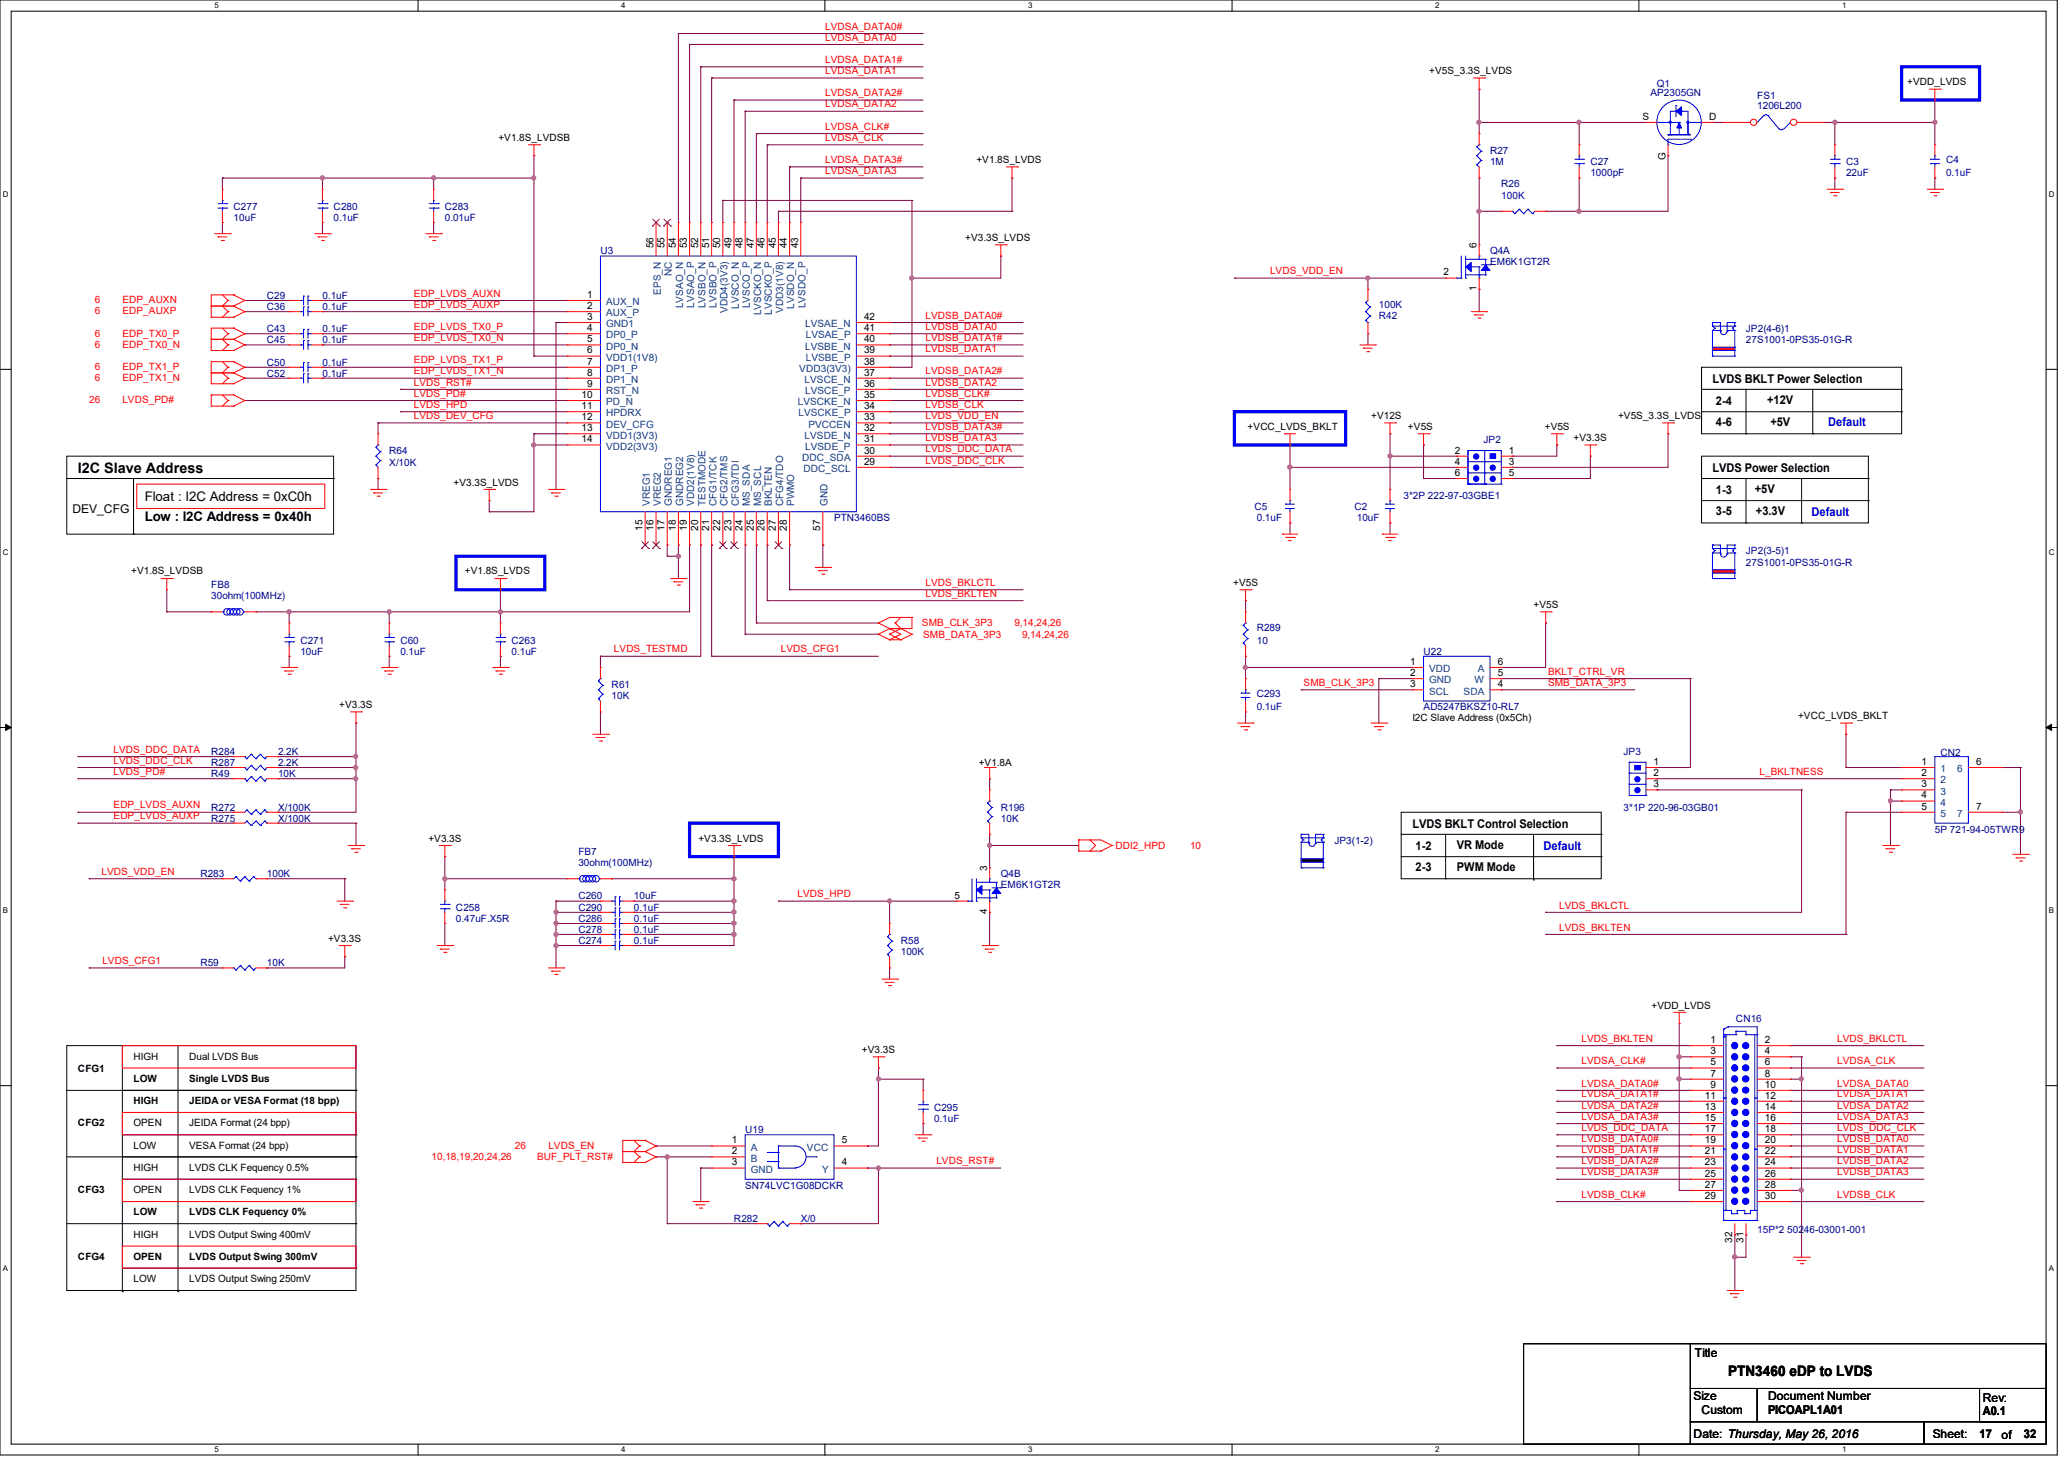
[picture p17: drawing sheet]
<svg xmlns="http://www.w3.org/2000/svg" width="297mm" height="210mm" viewBox="0 0 297 210" stroke-linecap="round" stroke-linejoin="round" font-family="sans-serif">
<defs><g id="words">
<g font-size="2.1">
<text x="11.2" y="68">I2C Slave Address</text>
<text x="248.7" y="198">PTN3460 eDP to LVDS</text>
</g>
<g font-size="1.9">
<text x="20.8" y="72.1">Float : I2C Address = 0xC0h</text>
<text x="20.8" y="74.9">Low : I2C Address = 0x40h</text>
</g>
<g font-size="1.7">
<text x="246.4" y="55.1">LVDS BKLT Power Selection</text>
<text x="246.9" y="58.2">2-4</text>
<text x="254.3" y="58.1">+12V</text>
<text x="246.9" y="61.3">4-6</text>
<text x="254.8" y="61.3">+5V</text>
<text x="246.4" y="67.9">LVDS Power Selection</text>
<text x="246.9" y="71.1">1-3</text>
<text x="252.5" y="70.9">+5V</text>
<text x="10.4" y="73.8">DEV_CFG</text>
<text x="246.9" y="74.1">3-5</text>
<text x="252.7" y="74.1">+3.3V</text>
<text x="203.2" y="119.1">LVDS BKLT Control Selection</text>
<text x="203.7" y="125.3">2-3</text>
<text x="203.7" y="122.3">1-2</text>
<text x="209.6" y="122.1">VR Mode</text>
<text x="209.6" y="125.3">PWM Mode</text>
<text x="243.9" y="195.2">Title</text>
<text x="243.7" y="201.3">Size</text>
<text x="244.8" y="203.4">Custom</text>
<text x="254.4" y="201.3">Document Number</text>
<text x="254.4" y="203.4">PICOAPL1A01</text>
<text x="285.3" y="201.6">Rev:</text>
<text x="285.3" y="203.6">A0.1</text>
<text x="243.7" y="206.9">Date: Thursday, May 26, 2016</text>
<text x="278.1" y="206.9">Sheet:</text>
<text x="284.9" y="206.9">17</text>
<text x="288" y="206.9">of</text>
<text x="291.2" y="206.9">32</text>
</g>
<g font-size="1.7" fill="#00f">
<text x="263.1" y="61.3">Default</text>
<text x="260.7" y="74.3">Default</text>
<text x="222.1" y="122.3">Default</text>
</g>
<g font-size="1.4" fill="#f00">
<text x="118.7" y="5.8">LVDSA_DATA0</text>
<text x="118.7" y="4.3">LVDSA_DATA0#</text>
<text x="118.7" y="10.7">LVDSA_DATA1</text>
<text x="118.7" y="9.1">LVDSA_DATA1#</text>
<text x="118.7" y="15.5">LVDSA_DATA2</text>
<text x="118.7" y="13.8">LVDSA_DATA2#</text>
<text x="118.7" y="23.5">LVDSA_DATA3#</text>
<text x="118.7" y="20.3">LVDSA_CLK</text>
<text x="118.7" y="18.7">LVDSA_CLK#</text>
<text x="118.7" y="25.1">LVDSA_DATA3</text>
<text x="182.8" y="39.5">LVDS_VDD_EN</text>
<text x="13.6" y="45.2">6</text>
<text x="13.6" y="43.6">6</text>
<text x="17.6" y="45.2">EDP_AUXP</text>
<text x="17.6" y="43.6">EDP_AUXN</text>
<text x="59.6" y="42.7">EDP_LVDS_AUXN</text>
<text x="59.6" y="44.3">EDP_LVDS_AUXP</text>
<text x="59.6" y="47.5">EDP_LVDS_TX0_P</text>
<text x="133.2" y="45.8">LVDSB_DATA0#</text>
<text x="133.2" y="47.5">LVDSB_DATA0</text>
<text x="13.6" y="53.2">6</text>
<text x="13.6" y="48.4">6</text>
<text x="13.6" y="50">6</text>
<text x="17.6" y="53.2">EDP_TX1_P</text>
<text x="17.6" y="48.4">EDP_TX0_P</text>
<text x="17.6" y="50">EDP_TX0_N</text>
<text x="59.6" y="52.3">EDP_LVDS_TX1_P</text>
<text x="59.6" y="53.8">EDP_LVDS_TX1_N</text>
<text x="59.6" y="49.1">EDP_LVDS_TX0_N</text>
<text x="133.2" y="49.1">LVDSB_DATA1#</text>
<text x="133.2" y="50.7">LVDSB_DATA1</text>
<text x="133.2" y="53.8">LVDSB_DATA2#</text>
<text x="12.8" y="58">26</text>
<text x="13.6" y="54.8">6</text>
<text x="17.6" y="58">LVDS_PD#</text>
<text x="17.6" y="54.8">EDP_TX1_N</text>
<text x="59.6" y="58.7">LVDS_HPD</text>
<text x="59.6" y="55.5">LVDS_RST#</text>
<text x="59.6" y="57.1">LVDS_PD#</text>
<text x="133.2" y="55.5">LVDSB_DATA2</text>
<text x="133.2" y="57.1">LVDSB_CLK#</text>
<text x="133.2" y="58.7">LVDSB_CLK</text>
<text x="59.6" y="60.3">LVDS_DEV_CFG</text>
<text x="133.2" y="60.3">LVDS_VDD_EN</text>
<text x="133.2" y="61.9">LVDSB_DATA3#</text>
<text x="133.2" y="63.5">LVDSB_DATA3</text>
<text x="133.2" y="65.1">LVDS_DDC_DATA</text>
<text x="133.2" y="66.7">LVDS_DDC_CLK</text>
<text x="133.2" y="84.3">LVDS_BKLCTL</text>
<text x="133.2" y="85.9">LVDS_BKLTEN</text>
<text x="88.4" y="93.9">LVDS_TESTMD</text>
<text x="112.4" y="93.9">LVDS_CFG1</text>
<text x="132.7" y="90">SMB_CLK_3P3</text>
<text x="132.8" y="91.8">SMB_DATA_3P3</text>
<text x="146" y="90">9,14,24,26</text>
<text x="147.1" y="91.8">9,14,24,26</text>
<text x="187.6" y="98.7">SMB_CLK_3P3</text>
<text x="222.8" y="98.7">SMB_DATA_3P3</text>
<text x="222.8" y="97.1">BKLT_CTRL_VR</text>
<text x="16.3" y="109.9">LVDS_DDC_CLK</text>
<text x="16.3" y="108.3">LVDS_DDC_DATA</text>
<text x="16.3" y="111.5">LVDS_PD#</text>
<text x="253.2" y="111.5">L_BKLTNESS</text>
<text x="16.3" y="116.3">EDP_LVDS_AUXN</text>
<text x="16.3" y="117.9">EDP_LVDS_AUXP</text>
<text x="14.6" y="125.9">LVDS_VDD_EN</text>
<text x="160.5" y="122.2">DDI2_HPD</text>
<text x="171.2" y="122.2">10</text>
<text x="114.8" y="129.1">LVDS_HPD</text>
<text x="224.4" y="130.7">LVDS_BKLCTL</text>
<text x="224.4" y="133.9">LVDS_BKLTEN</text>
<text x="14.7" y="138.7">LVDS_CFG1</text>
<text x="227.6" y="149.9">LVDS_BKLTEN</text>
<text x="264.4" y="149.9">LVDS_BKLCTL</text>
<text x="227.6" y="153.1">LVDSA_CLK#</text>
<text x="264.4" y="153.1">LVDSA_CLK</text>
<text x="227.6" y="161.1">LVDSA_DATA3#</text>
<text x="227.6" y="157.9">LVDSA_DATA1#</text>
<text x="227.6" y="159.5">LVDSA_DATA2#</text>
<text x="227.6" y="156.3">LVDSA_DATA0#</text>
<text x="264.4" y="156.3">LVDSA_DATA0</text>
<text x="264.4" y="157.9">LVDSA_DATA1</text>
<text x="264.4" y="159.5">LVDSA_DATA2</text>
<text x="264.4" y="161.1">LVDSA_DATA3</text>
<text x="62.1" y="166.8">10,18,19,20,24,26</text>
<text x="74.1" y="165.2">26</text>
<text x="77.3" y="166.8">BUF_PLT_RST#</text>
<text x="78.9" y="165.2">LVDS_EN</text>
<text x="134.7" y="167.5">LVDS_RST#</text>
<text x="227.6" y="167.5">LVDSB_DATA2#</text>
<text x="227.6" y="164.3">LVDSB_DATA0#</text>
<text x="227.6" y="165.9">LVDSB_DATA1#</text>
<text x="227.6" y="162.7">LVDS_DDC_DATA</text>
<text x="264.4" y="164.3">LVDSB_DATA0</text>
<text x="264.4" y="167.5">LVDSB_DATA2</text>
<text x="264.4" y="165.9">LVDSB_DATA1</text>
<text x="264.4" y="162.7">LVDS_DDC_CLK</text>
<text x="227.6" y="172.3">LVDSB_CLK#</text>
<text x="227.6" y="169.1">LVDSB_DATA3#</text>
<text x="264.4" y="172.3">LVDSB_CLK</text>
<text x="264.4" y="169.1">LVDSB_DATA3</text>
</g>
<g font-size="1.4">
<text x="205.7" y="10.6">+V5S_3.3S_LVDS</text>
<text x="236.3" y="17.2">S</text>
<text x="246" y="17.2">D</text>
<text x="274.4" y="12.2">+VDD_LVDS</text>
<text x="71.7" y="20.2">+V1.8S_LVDSB</text>
<text x="140.5" y="23.5">+V1.8S_LVDS</text>
<text x="239.7" y="23" transform="rotate(-90 239.7 23)">G</text>
<text x="94" y="35.7" transform="rotate(-90 94 35.7)">56</text>
<text x="95.6" y="35.7" transform="rotate(-90 95.6 35.7)">55</text>
<text x="97.2" y="35.7" transform="rotate(-90 97.2 35.7)">54</text>
<text x="98.9" y="35.7" transform="rotate(-90 98.9 35.7)">53</text>
<text x="100.5" y="35.7" transform="rotate(-90 100.5 35.7)">52</text>
<text x="102" y="35.7" transform="rotate(-90 102 35.7)">51</text>
<text x="103.6" y="35.7" transform="rotate(-90 103.6 35.7)">50</text>
<text x="105.2" y="35.7" transform="rotate(-90 105.2 35.7)">49</text>
<text x="106.9" y="35.7" transform="rotate(-90 106.9 35.7)">48</text>
<text x="108.5" y="35.7" transform="rotate(-90 108.5 35.7)">47</text>
<text x="110" y="35.7" transform="rotate(-90 110 35.7)">46</text>
<text x="111.6" y="35.7" transform="rotate(-90 111.6 35.7)">45</text>
<text x="113.2" y="35.7" transform="rotate(-90 113.2 35.7)">44</text>
<text x="114.9" y="35.7" transform="rotate(-90 114.9 35.7)">43</text>
<text x="138.9" y="34.6">+V3.3S_LVDS</text>
<text x="212.5" y="35.7" transform="rotate(-90 212.5 35.7)">6</text>
<text x="207.7" y="39.6">2</text>
<text x="212.5" y="41.9" transform="rotate(-90 212.5 41.9)">1</text>
<text x="84.5" y="42.8">1</text>
<text x="84.5" y="44.5">2</text>
<text x="84.5" y="46">3</text>
<text x="84.5" y="47.6">4</text>
<text x="124.3" y="46">42</text>
<text x="124.3" y="47.6">41</text>
<text x="84.5" y="50.8">6</text>
<text x="84.5" y="49.2">5</text>
<text x="84.5" y="52.5">7</text>
<text x="124.3" y="52.5">38</text>
<text x="124.3" y="50.8">39</text>
<text x="124.3" y="49.2">40</text>
<text x="83.7" y="58.8">11</text>
<text x="83.7" y="57.2">10</text>
<text x="84.5" y="55.6">9</text>
<text x="84.5" y="54">8</text>
<text x="124.3" y="58.8">34</text>
<text x="124.3" y="57.2">35</text>
<text x="124.3" y="55.6">36</text>
<text x="124.3" y="54">37</text>
<text x="83.7" y="60.5">12</text>
<text x="83.7" y="62">13</text>
<text x="83.7" y="63.6">14</text>
<text x="124.3" y="63.6">31</text>
<text x="124.3" y="62">32</text>
<text x="124.3" y="60.5">33</text>
<text x="124.3" y="65.2">30</text>
<text x="179.5" y="61.9">+VCC_LVDS_BKLT</text>
<text x="197.3" y="60.2">+V12S</text>
<text x="202.6" y="61.9">+V5S</text>
<text x="209.3" y="65.2">2</text>
<text x="217.1" y="65.2">1</text>
<text x="222.3" y="61.9">+V5S</text>
<text x="226.4" y="63.5">+V3.3S</text>
<text x="232.8" y="60.2">+V5S_3.3S_LVDS</text>
<text x="65.3" y="69.9">+V3.3S_LVDS</text>
<text x="124.3" y="66.8">29</text>
<text x="209.3" y="66.8">4</text>
<text x="209.3" y="68.5">6</text>
<text x="217.1" y="66.8">3</text>
<text x="217.1" y="68.5">5</text>
<text x="92.5" y="76.3" transform="rotate(-90 92.5 76.3)">15</text>
<text x="94" y="76.3" transform="rotate(-90 94 76.3)">16</text>
<text x="95.6" y="76.3" transform="rotate(-90 95.6 76.3)">17</text>
<text x="97.2" y="76.3" transform="rotate(-90 97.2 76.3)">18</text>
<text x="98.9" y="76.3" transform="rotate(-90 98.9 76.3)">19</text>
<text x="100.5" y="76.3" transform="rotate(-90 100.5 76.3)">20</text>
<text x="102" y="76.3" transform="rotate(-90 102 76.3)">21</text>
<text x="103.6" y="76.3" transform="rotate(-90 103.6 76.3)">22</text>
<text x="105.2" y="76.3" transform="rotate(-90 105.2 76.3)">23</text>
<text x="106.9" y="76.3" transform="rotate(-90 106.9 76.3)">24</text>
<text x="108.5" y="76.3" transform="rotate(-90 108.5 76.3)">25</text>
<text x="110" y="76.3" transform="rotate(-90 110 76.3)">26</text>
<text x="111.6" y="76.3" transform="rotate(-90 111.6 76.3)">27</text>
<text x="113.2" y="76.3" transform="rotate(-90 113.2 76.3)">28</text>
<text x="118" y="76.3" transform="rotate(-90 118 76.3)">57</text>
<text x="18.9" y="82.6">+V1.8S_LVDSB</text>
<text x="66.9" y="82.6">+V1.8S_LVDS</text>
<text x="177.5" y="84.2">+V5S</text>
<text x="220.7" y="87.5">+V5S</text>
<text x="202.9" y="95.6">1</text>
<text x="215.5" y="95.6">6</text>
<text x="48.8" y="101.9">+V3.3S</text>
<text x="202.9" y="98.9">3</text>
<text x="202.9" y="97.2">2</text>
<text x="215.5" y="98.9">4</text>
<text x="215.5" y="97.2">5</text>
<text x="203.2" y="103.8">I2C Slave Address (0x5Ch)</text>
<text x="258.7" y="103.5">+VCC_LVDS_BKLT</text>
<text x="140.8" y="110.2">+V1.8A</text>
<text x="238" y="110">1</text>
<text x="238" y="111.6">2</text>
<text x="238" y="113.2">3</text>
<text x="276.5" y="110">1</text>
<text x="276.5" y="111.6">2</text>
<text x="276.5" y="113.2">3</text>
<text x="284.4" y="110">6</text>
<text x="276.5" y="114.9">4</text>
<text x="276.5" y="116.5">5</text>
<text x="284.4" y="116.5">7</text>
<text x="61.6" y="121.1">+V3.3S</text>
<text x="100.5" y="121.1">+V3.3S_LVDS</text>
<text x="142" y="125.3" transform="rotate(-90 142 125.3)">3</text>
<text x="137.3" y="129.2">5</text>
<text x="142" y="131.5" transform="rotate(-90 142 131.5)">4</text>
<text x="47.2" y="135.5">+V3.3S</text>
<text x="237.7" y="145.1">+VDD_LVDS</text>
<text x="11.2" y="154.2">CFG1</text>
<text x="19.2" y="155.6">LOW</text>
<text x="19.2" y="152.4">HIGH</text>
<text x="27.2" y="152.4">Dual LVDS Bus</text>
<text x="27.2" y="155.6">Single LVDS Bus</text>
<text x="124" y="151.5">+V3.3S</text>
<text x="246.1" y="150">1</text>
<text x="246.1" y="151.6">3</text>
<text x="246.1" y="153.3">5</text>
<text x="246.1" y="154.9">7</text>
<text x="254" y="150">2</text>
<text x="254" y="151.6">4</text>
<text x="254" y="153.3">6</text>
<text x="254" y="154.9">8</text>
<text x="19.2" y="158.8">HIGH</text>
<text x="27.2" y="158.8">JEIDA or VESA Format (18 bpp)</text>
<text x="245.3" y="158">11</text>
<text x="245.3" y="159.6">13</text>
<text x="245.3" y="161.3">15</text>
<text x="246.1" y="156.5">9</text>
<text x="254" y="156.5">10</text>
<text x="254" y="158">12</text>
<text x="254" y="159.6">14</text>
<text x="254" y="161.3">16</text>
<text x="11.2" y="162">CFG2</text>
<text x="19.2" y="162">OPEN</text>
<text x="19.2" y="165.2">LOW</text>
<text x="27.2" y="162">JEIDA Format (24 bpp)</text>
<text x="27.2" y="165.2">VESA Format (24 bpp)</text>
<text x="105.3" y="164.5">1</text>
<text x="105.3" y="166">2</text>
<text x="105.3" y="167.6">3</text>
<text x="121.1" y="164.5">5</text>
<text x="121.1" y="167.6">4</text>
<text x="245.3" y="162.9">17</text>
<text x="245.3" y="164.5">19</text>
<text x="245.3" y="166">21</text>
<text x="245.3" y="167.6">23</text>
<text x="254" y="162.9">18</text>
<text x="254" y="164.5">20</text>
<text x="254" y="166">22</text>
<text x="254" y="167.6">24</text>
<text x="11.2" y="171.6">CFG3</text>
<text x="19.2" y="171.6">OPEN</text>
<text x="19.2" y="168.4">HIGH</text>
<text x="27.2" y="168.4">LVDS CLK Fequency 0.5%</text>
<text x="27.2" y="171.6">LVDS CLK Fequency 1%</text>
<text x="245.3" y="169.3">25</text>
<text x="245.3" y="170.9">27</text>
<text x="245.3" y="172.5">29</text>
<text x="254" y="169.3">26</text>
<text x="254" y="170.9">28</text>
<text x="254" y="172.5">30</text>
<text x="19.2" y="174.8">LOW</text>
<text x="19.2" y="178">HIGH</text>
<text x="27.2" y="178">LVDS Output Swing 400mV</text>
<text x="27.2" y="174.8">LVDS CLK Fequency 0%</text>
<text x="249.3" y="178.7" transform="rotate(-90 249.3 178.7)">32</text>
<text x="250.9" y="178.7" transform="rotate(-90 250.9 178.7)">31</text>
<text x="11.2" y="181.2">CFG4</text>
<text x="19.2" y="181.2">OPEN</text>
<text x="19.2" y="184.5">LOW</text>
<text x="27.2" y="184.5">LVDS Output Swing 250mV</text>
<text x="27.2" y="181.2">LVDS Output Swing 300mV</text>
</g>
<g font-size="1.4" fill="#000080">
<text x="237.5" y="13.8">AP2305GN</text>
<text x="238.4" y="12.6">Q1</text>
<text x="252.9" y="14.2">FS1</text>
<text x="252.9" y="15.7">1206L200</text>
<text x="214.4" y="22.2">R27</text>
<text x="214.4" y="23.7">1M</text>
<text x="228.9" y="23.7">C27</text>
<text x="265.6" y="23.7">C3</text>
<text x="280" y="23.5">C4</text>
<text x="216" y="27">R26</text>
<text x="216" y="28.6">100K</text>
<text x="228.9" y="25.4">1000pF</text>
<text x="265.6" y="25.4">22uF</text>
<text x="280" y="25.4">0.1uF</text>
<text x="33.6" y="30.2">C277</text>
<text x="33.6" y="31.8">10uF</text>
<text x="48" y="30.2">C280</text>
<text x="48" y="31.8">0.1uF</text>
<text x="64" y="30.2">C283</text>
<text x="64" y="31.8">0.01uF</text>
<text x="86.4" y="36.6">U3</text>
<text x="214.4" y="36.6">Q4A</text>
<text x="214.4" y="38.2">EM6K1GT2R</text>
<text x="38.4" y="47.8">C43</text>
<text x="38.4" y="43">C29</text>
<text x="38.4" y="44.6">C36</text>
<text x="46.4" y="47.8">0.1uF</text>
<text x="46.4" y="43">0.1uF</text>
<text x="46.4" y="44.6">0.1uF</text>
<text x="198.4" y="45.8">R42</text>
<text x="198.4" y="44.2">100K</text>
<text x="251.2" y="47.8">JP2(4-6)1</text>
<text x="38.4" y="52.6">C50</text>
<text x="38.4" y="49.4">C45</text>
<text x="46.4" y="52.6">0.1uF</text>
<text x="46.4" y="49.4">0.1uF</text>
<text x="251.2" y="49.4">27S1001-0PS35-01G-R</text>
<text x="38.4" y="54.2">C52</text>
<text x="46.4" y="54.2">0.1uF</text>
<text x="56" y="65.4">R64</text>
<text x="213.5" y="63.8">JP2</text>
<text x="56" y="67">X/10K</text>
<text x="202" y="71.8">3*2P 222-97-03GBE1</text>
<text x="120" y="75">PTN3460BS</text>
<text x="180.5" y="73.4">C5</text>
<text x="180.8" y="75">0.1uF</text>
<text x="194.9" y="73.4">C2</text>
<text x="195.2" y="75">10uF</text>
<text x="251.2" y="79.8">JP2(3-5)1</text>
<text x="251.2" y="81.4">27S1001-0PS35-01G-R</text>
<text x="30.4" y="84.6">FB8</text>
<text x="30.4" y="86.2">30ohm(100MHz)</text>
<text x="43.2" y="92.6">C271</text>
<text x="43.2" y="94.2">10uF</text>
<text x="57.6" y="92.6">C60</text>
<text x="57.6" y="94.2">0.1uF</text>
<text x="73.6" y="92.6">C263</text>
<text x="73.6" y="94.2">0.1uF</text>
<text x="180.8" y="90.8">R289</text>
<text x="180.8" y="92.6">10</text>
<text x="204.9" y="94.2">U22</text>
<text x="88" y="99">R61</text>
<text x="88" y="100.6">10K</text>
<text x="180.8" y="100.2">C293</text>
<text x="180.8" y="102.2">0.1uF</text>
<text x="204.9" y="102.2">AD5247BKSZ10-RL7</text>
<text x="30.4" y="108.6">R284</text>
<text x="30.4" y="110.2">R287</text>
<text x="30.4" y="111.8">R49</text>
<text x="40" y="108.6">2.2K</text>
<text x="40" y="110.2">2.2K</text>
<text x="40" y="111.8">10K</text>
<text x="233.6" y="108.6">JP3</text>
<text x="279.2" y="108.8">CN2</text>
<text x="30.4" y="116.6">R272</text>
<text x="30.4" y="118.2">R275</text>
<text x="40" y="116.6">X/100K</text>
<text x="40" y="118.2">X/100K</text>
<text x="144" y="116.6">R196</text>
<text x="144" y="118.2">10K</text>
<text x="233.6" y="116.6">3*1P 220-96-03GB01</text>
<text x="278.4" y="119.8">5P 721-94-05TWR9</text>
<text x="83.2" y="123">FB7</text>
<text x="83.2" y="124.6">30ohm(100MHz)</text>
<text x="192" y="121.4">JP3(1-2)</text>
<text x="28.8" y="126.2">R283</text>
<text x="38.4" y="126.2">100K</text>
<text x="65.6" y="131">C258</text>
<text x="83.2" y="129.4">C260</text>
<text x="83.2" y="131">C290</text>
<text x="91.2" y="129.4">10uF</text>
<text x="91.2" y="131">0.1uF</text>
<text x="144" y="126.2">Q4B</text>
<text x="144" y="127.8">EM6K1GT2R</text>
<text x="65.6" y="132.6">0.47uF.X5R</text>
<text x="83.2" y="132.6">C286</text>
<text x="83.2" y="135.8">C274</text>
<text x="83.2" y="134.2">C278</text>
<text x="91.2" y="132.6">0.1uF</text>
<text x="91.2" y="135.8">0.1uF</text>
<text x="91.2" y="134.2">0.1uF</text>
<text x="129.6" y="135.8">R58</text>
<text x="129.6" y="137.4">100K</text>
<text x="28.8" y="139">R59</text>
<text x="38.4" y="139">10K</text>
<text x="249.8" y="147">CN16</text>
<text x="134.4" y="159.8">C295</text>
<text x="134.4" y="161.4">0.1uF</text>
<text x="107.2" y="163">U19</text>
<text x="107.2" y="171">SN74LVC1G08DCKR</text>
<text x="105.6" y="175.8">R282</text>
<text x="115.2" y="175.8">X/0</text>
<text x="252.9" y="177.4">15P*2 50246-03001-001</text>
</g>
<g font-size="1.4" fill="#004080">
<text x="96.7" y="39.8" transform="rotate(-90 96.7 39.8)">NC</text>
<text x="87.2" y="43.9">AUX_N</text>
<text x="87.2" y="45.5">AUX_P</text>
<text x="87.2" y="47.1">GND1</text>
<text x="95.1" y="42.4" transform="rotate(-90 95.1 42.4)">EPS_N</text>
<text x="98.3" y="44.3" transform="rotate(-90 98.3 44.3)">LVSAO_N</text>
<text x="99.9" y="44.2" transform="rotate(-90 99.9 44.2)">LVSAO_P</text>
<text x="101.5" y="44.3" transform="rotate(-90 101.5 44.3)">LVSBO_N</text>
<text x="103.1" y="44.2" transform="rotate(-90 103.1 44.2)">LVSBO_P</text>
<text x="104.7" y="45" transform="rotate(-90 104.7 45)">VDD4(3V3)</text>
<text x="106.3" y="44.4" transform="rotate(-90 106.3 44.4)">LVSCO_N</text>
<text x="107.9" y="44.3" transform="rotate(-90 107.9 44.3)">LVSCO_P</text>
<text x="109.5" y="45.4" transform="rotate(-90 109.5 45.4)">LVSCKO_N</text>
<text x="111.1" y="45.3" transform="rotate(-90 111.1 45.3)">LVSCKO_P</text>
<text x="112.7" y="45" transform="rotate(-90 112.7 45)">VDD3(1V8)</text>
<text x="114.3" y="44.4" transform="rotate(-90 114.3 44.4)">LVSDO_N</text>
<text x="115.9" y="47.1">LVSAE_N</text>
<text x="115.9" y="44.3" transform="rotate(-90 115.9 44.3)">LVSDO_P</text>
<text x="87.2" y="51.9">VDD1(1V8)</text>
<text x="87.2" y="48.7">DP0_P</text>
<text x="87.2" y="50.3">DP0_N</text>
<text x="87.2" y="53.5">DP1_P</text>
<text x="115" y="53.5">VDD3(3V3)</text>
<text x="115.9" y="50.3">LVSBE_N</text>
<text x="116" y="51.9">LVSBE_P</text>
<text x="116" y="48.7">LVSAE_P</text>
<text x="87.2" y="56.7">RST_N</text>
<text x="87.2" y="55.1">DP1_N</text>
<text x="87.2" y="59.9">HPDRX</text>
<text x="87.2" y="58.3">PD_N</text>
<text x="114.8" y="58.3">LVSCKE_N</text>
<text x="114.9" y="59.9">LVSCKE_P</text>
<text x="115.8" y="55.1">LVSCE_N</text>
<text x="115.9" y="56.7">LVSCE_P</text>
<text x="87.2" y="61.5">DEV_CFG</text>
<text x="87.2" y="63.1">VDD1(3V3)</text>
<text x="87.2" y="64.7">VDD2(3V3)</text>
<text x="115.8" y="63.1">LVSDE_N</text>
<text x="115.9" y="64.7">LVSDE_P</text>
<text x="116.3" y="61.5">PVCCEN</text>
<text x="115.4" y="66.3">DDC_SDA</text>
<text x="115.6" y="67.9">DDC_SCL</text>
<text x="93.5" y="72.8" transform="rotate(-90 93.5 72.8)">VREG1</text>
<text x="95.1" y="72.8" transform="rotate(-90 95.1 72.8)">VREG2</text>
<text x="96.7" y="72.8" transform="rotate(-90 96.7 72.8)">GNDREG1</text>
<text x="98.3" y="72.8" transform="rotate(-90 98.3 72.8)">GNDREG2</text>
<text x="99.9" y="72.8" transform="rotate(-90 99.9 72.8)">VDD2(1V8)</text>
<text x="101.5" y="72.8" transform="rotate(-90 101.5 72.8)">TESTMODE</text>
<text x="103.1" y="72.8" transform="rotate(-90 103.1 72.8)">CFG1/TCK</text>
<text x="104.7" y="72.8" transform="rotate(-90 104.7 72.8)">CFG2/TMS</text>
<text x="106.3" y="72.8" transform="rotate(-90 106.3 72.8)">CFG3/TDI</text>
<text x="107.9" y="72.8" transform="rotate(-90 107.9 72.8)">MS_SDA</text>
<text x="109.5" y="72.8" transform="rotate(-90 109.5 72.8)">MS_SCL</text>
<text x="111.1" y="72.8" transform="rotate(-90 111.1 72.8)">BKLTEN</text>
<text x="112.7" y="72.8" transform="rotate(-90 112.7 72.8)">CFG4/TDO</text>
<text x="114.3" y="72.8" transform="rotate(-90 114.3 72.8)">PWMO</text>
<text x="119.1" y="72.8" transform="rotate(-90 119.1 72.8)">GND</text>
<text x="205.7" y="96.7">VDD</text>
<text x="205.7" y="99.9">SCL</text>
<text x="205.7" y="98.3">GND</text>
<text x="210.6" y="99.9">SDA</text>
<text x="212.2" y="98.3">W</text>
<text x="212.6" y="96.7">A</text>
<text x="279.2" y="111.1">1</text>
<text x="279.2" y="112.7">2</text>
<text x="281.6" y="111.1">6</text>
<text x="279.2" y="114.3">3</text>
<text x="279.2" y="115.9">4</text>
<text x="279.2" y="117.5">5</text>
<text x="281.6" y="117.5">7</text>
<text x="108" y="165.5">A</text>
<text x="108" y="167.1">B</text>
<text x="116.1" y="165.5">VCC</text>
<text x="108" y="168.7">GND</text>
<text x="118.3" y="168.7">Y</text>
</g>
<g font-size="1.1">
<text x="30.9" y="1.1">5</text>
<text x="89.4" y="1.1">4</text>
<text x="148" y="1.1">3</text>
<text x="206.5" y="1.1">2</text>
<text x="265.1" y="1.1">1</text>
<text x=".4" y="28.3">D</text>
<text x="294.9" y="28.3">D</text>
<text x=".4" y="79.8">C</text>
<text x="294.9" y="79.8">C</text>
<text x=".4" y="131.4">B</text>
<text x="294.9" y="131.4">B</text>
<text x=".4" y="182.9">A</text>
<text x="294.9" y="182.9">A</text>
<text x="30.9" y="208.9">5</text>
<text x="89.4" y="208.9">4</text>
<text x="148" y="208.9">3</text>
<text x="206.5" y="208.9">2</text>
<text x="265.1" y="208.9">1</text>
</g>
</g></defs>
<path d="M0 0h296v209.3h-296zM1.6 1.6h292.8v206.1h-292.8z" fill="none" stroke="#000" stroke-width=".14"/>
<g fill="#fff">
<path d="M30.9 .2h.6v1.2h-.6z"/>
<path d="M30.9 207.9h.6v1.2h-.6z"/>
</g>
<path d="M60.2 0v1.6M60.2 207.7v1.6" fill="none" stroke="#000" stroke-width=".14"/>
<g fill="#fff">
<path d="M89.4 .2h.6v1.2h-.6z"/>
<path d="M89.4 207.9h.6v1.2h-.6z"/>
</g>
<path d="M118.7 0v1.6M118.7 207.7v1.6" fill="none" stroke="#000" stroke-width=".14"/>
<g fill="#fff">
<path d="M148 .2h.5v1.2h-.5z"/>
<path d="M148 207.9h.5v1.2h-.5z"/>
</g>
<path d="M177.3 0v1.6M177.3 207.7v1.6" fill="none" stroke="#000" stroke-width=".14"/>
<g fill="#fff">
<path d="M206.5 .2h.6v1.2h-.6z"/>
<path d="M206.5 207.9h.6v1.2h-.6z"/>
</g>
<path d="M235.8 0v1.6M235.8 207.7v1.6" fill="none" stroke="#000" stroke-width=".14"/>
<g fill="#fff">
<path d="M265.1 .2h.6v1.2h-.6z"/>
<path d="M265.1 207.9h.6v1.2h-.6z"/>
<path d="M.4 27.3h.8v1.2h-.8z"/>
<path d="M294.9 27.3h.7v1.2h-.7z"/>
<path d="M.4 78.9h.8v1.2h-.8z"/>
<path d="M294.9 78.9h.7v1.2h-.7z"/>
</g>
<path d="M0 53.1h1.6M294.4 53.1h1.6" fill="none" stroke="#000" stroke-width=".14"/>
<g fill="#fff">
<path d="M.4 130.4h.7v1.2h-.7z"/>
<path d="M294.9 130.4h.7v1.2h-.7z"/>
</g>
<path d="M0 104.6h1.6M294.4 104.6h1.6" fill="none" stroke="#000" stroke-width=".14"/>
<path d="M.8 104.2l.8 .4-.8 .5zM294.4 104.6l.8-.4v.9z" fill="#000" stroke="#000" stroke-width=".14"/>
<g fill="#fff">
<path d="M.4 181.9h.7v1.2h-.7z"/>
<path d="M294.9 181.9h.7v1.2h-.7z"/>
</g>
<g fill="none" stroke="#000" stroke-width=".14">
<path d="M244.9 52.8h28.7v9.6h-28.7zM244.9 56h28.7M244.9 59.2h28.7M251.2 56v6.4M260.9 56v6.4M273.6 56h.1M273.6 59.2h.1M9.6 65.6h38.4v11.2h-38.4zM9.6 68.8h38.4M19.2 76.8h.1M19.2 68.8v8M48 68.8h.1"/>
<path d="M244.9 65.6h24v9.6h-24zM244.9 68.8h24M244.9 72h24M251.2 62.4h.1M251.2 75.2h.1M251.2 68.8v6.4M259.2 75.2h.1M259.2 68.8v6.4M260.9 62.4h.1M268.9 68.8h.1M268.9 72h.1M201.6 116.8h28.8v9.6h-28.8z"/>
<path d="M201.6 120h28.8M201.6 123.2h28.8M208 126.4h.1M208 120v6.4M220.7 126.6h.1M220.7 120.2v6.4M230.4 120h.1M230.4 123.2h.1M0 156.2h1.6M9.6 150.4h41.6v35.2h-41.6zM9.6 156.8h41.6M17.6 150.4v35.4"/>
<path d="M25.6 150.4v35.4M51.2 156.8h.1M294.4 156.2h1.6M9.6 166.4h41.6M9.6 176h41.6M17.6 163.2h33.6M17.6 169.6h33.6M51.2 163.2h.1M51.2 166.4h.1M51.2 169.6h.1M51.2 176h.1M17.6 185.8h.1"/>
<path d="M17.6 182.4h33.6M25.6 185.8h.1M51.2 182.4h.1M219.2 193.3h24v14.4h-24zM243.2 199.7h9.7v4.8h-9.7zM243.2 193.3h51.2v6.4h-51.2zM252.9 199.7h41.5v4.8h-41.5zM284.9 199.7h9.5v4.8h-9.5zM243.2 204.5h33.7v3.2h-33.7zM276.9 204.5h17.5v3.2h-17.5z"/>
</g>
<g fill="none" stroke="#f00" stroke-width=".14">
<path d="M212 11.2h1.7M212.9 12.8h.1M212.9 19.2h.1M212.9 11.2v1.6M212.9 19.2v1.6M213.7 11.2h.1M277.7 12.8h1.5M278.4 14.4h.1M278.4 12.8v1.6M279.2 12.8h.1M30.9 33.6h2.2M31.4 34.1h.1"/>
<path d="M31.4 34.1h1.2M31.8 34.6h.4M32.2 34.6h.1M33.1 33.6h.1M45.3 33.6h2.2M45.8 34.1h.1M45.8 34.1h1.3M46.3 34.6h.3M46.4 32h.1M46.4 27.2h.1M46.4 27.2v1.6M46.4 30.4v1.6"/>
<path d="M46.6 34.6h.1M47.5 33.6h.1M61.3 33.6h2.2M61.8 34.1h.1M61.8 34.1h1.3M62.3 34.6h.3M62.6 34.6h.1M63.5 33.6h.1M76 20.8h1.6M76.8 22.4h.1M76.8 20.8v1.6M77.6 20.8h.1"/>
<path d="M143.2 35.2h1.6M144 36.8h.1M144 35.2v1.6M144.8 35.2h.1M144.8 24h1.6M145.6 25.6h.1M145.6 24v1.6M146.4 24h.1M212.9 35.2h.1M212.9 25.6h.1M212.9 24v1.6M212.9 35.2v1.6"/>
<path d="M216 30.4h.1M216 30.4h1.6M220.9 30.4h1.5M222.4 30.4h.1M262.9 27.2h2.3M263.4 27.7h.1M263.4 27.7h1.3M263.9 28.2h.3M264.2 28.2h.1M265.2 27.2h.1M277.3 27.2h2.3M277.8 27.7h.1"/>
<path d="M277.8 27.7h1.3M278.3 28.2h.3M278.4 25.6h.1M278.4 20.8h.1M278.4 20.8v1.6M278.4 24v1.6M278.6 28.2h.1M279.6 27.2h.1M30.4 56.8h.1M30.4 53.6h.1M30.4 55.2h.1M30.4 48.8h.1"/>
<path d="M30.4 50.4h.1M30.4 45.6h.1M30.4 44h.1M30.4 56.8v1.6h3.2M30.4 56.8h3.2M30.4 53.6h3.2M30.4 55.2h3.2M30.4 48.8h3.2M30.4 50.4h3.2M30.4 44h3.2M30.4 45.6h3.2M32 56.8l.8 .8"/>
<path d="M32 52l.8 .8M32 47.2l.8 .8M32 42.4l.8 .8M32.8 57.6h.1M32.8 52.8h.1M32.8 54.4h.1M32.8 48h.1M32.8 49.6h.1M32.8 44.8h.1M32.8 43.2h.1M32.8 57.6l-.8 .8M32.8 52.8l-.8 .8 .8 .8"/>
<path d="M32.8 54.4l-.8 .8M32.8 48l-.8 .8 .8 .8M32.8 49.6l-.8 .8M32.8 44.8l-.8 .8M32.8 43.2l-.8 .8 .8 .8M33.6 58.4h.1M33.6 56.8h.1M33.6 52h.1M33.6 53.6h.1M33.6 55.2h.1M33.6 47.2h.1M33.6 48.8h.1"/>
<path d="M33.6 50.4h.1M33.6 44h.1M33.6 45.6h.1M33.6 42.4h.1M33.6 56.8l1.6 .8M33.6 42.4h-3.2v3.2M33.6 47.2h-3.2v3.2M33.6 52h-3.2v3.2M33.6 52l1.6 .8M33.6 53.6l1.6 .8M33.6 47.2l1.6 .8M33.6 48.8l1.6 .8"/>
<path d="M33.6 44l1.6 .8M33.6 42.4l1.6 .8M35.2 57.6h.1M35.2 52.8h.1M35.2 54.4h.1M35.2 48h.1M35.2 49.6h.1M35.2 44.8h.1M35.2 43.2h.1M35.2 57.6l-1.6 .8M35.2 52.8l-1.6 .8M35.2 54.4l-1.6 .8"/>
<path d="M35.2 48l-1.6 .8M35.2 49.6l-1.6 .8M35.2 44.8l-1.6 .8M35.2 43.2l-1.6 .8M41.6 52.8h.1M41.6 49.6h.1M41.6 54.4h.1M41.6 49.6h1.6M41.6 52.8h1.6M41.6 54.4h1.6M44.8 49.6h1.6M44.8 52.8h1.6"/>
<path d="M44.8 54.4h1.6M46.4 52.8h.1M46.4 49.6h.1M46.4 54.4h.1M195.7 49.6h2.3M196.2 50.1h.1M196.2 50.1h1.3M196.7 50.6h.3M197 50.6h.1M198 49.6h.1M208 40h.1M208 40h1.6"/>
<path d="M211.7 44.8h2.3M212.2 45.3h.1M212.2 45.3h1.3M212.7 45.8h.3M212.9 41.6h.1M212.9 40v1.6M213 45.8h.1M214 44.8h.1M19.7 69.6h27v3.6h-27zM53.3 70.4h2.2M53.8 70.9h.1M53.8 70.9h1.3"/>
<path d="M54.3 71.4h.3M54.6 71.4h.1M55.5 70.4h.1M69.6 70.4h1.6M70.4 72h.1M70.4 70.4v1.6M71.2 70.4h.1M78.9 70.4h2.3M79.4 70.9h.1M79.4 70.9h1.2M79.8 71.4h.4M80.2 71.4h.1"/>
<path d="M81.2 70.4h.1M184.5 76.8h.1M184.5 76.8h2.2M184.8 62.4h.1M184.8 62.4h1.6M185 77.3h1.3M185.5 77.8h.1M185.5 77.8h.3M185.6 64h.1M185.6 75.2h.1M185.6 70.4h.1M185.6 62.4v1.6"/>
<path d="M185.6 70.4v1.6M185.6 73.6v1.6M186.3 77.3h.1M198.9 76.8h.1M198.9 76.8h2.3M199.2 60.8h1.6M199.4 77.3h1.3M199.9 77.8h.1M199.9 77.8h.3M200 62.4h.1M200 75.2h.1M200 70.4h.1"/>
<path d="M200 60.8v1.6M200 70.4v1.6M200 73.6v1.6M200.7 77.3h.1M200.8 60.8h.1M204 62.4h1.7M204.9 64h.1M204.9 62.4v1.6M205.7 62.4h.1M209.6 65.6h.1M209.6 67.2h.1M209.6 68.8h.1"/>
<path d="M209.6 65.6h1.6M209.6 67.2h1.6M209.6 68.8h1.6M216 65.6h1.6M216 67.2h1.6M216 68.8h1.6M217.6 65.6h.1M217.6 67.2h.1M217.6 68.8h.1M223.2 62.4h1.6M224 64h.1M224 62.4v1.6"/>
<path d="M224.8 62.4h.1M228 64h1.7M228.9 65.6h.1M228.9 64v1.6M229.7 64h.1M239.2 60.8h1.6M240 62.4h.1M240 60.8v1.6M240.8 60.8h.1M23.2 83.2h1.6M24 84.8h.1M24 83.2v1.6"/>
<path d="M24.8 83.2h.1M40.5 96h2.2M41 96.5h.1M41 96.5h1.2M41.4 97h.4M41.6 94.4h.1M41.6 89.6h.1M41.6 89.6v1.6M41.6 92.8v1.6M41.8 97h.1M42.7 96h.1M54.9 96h2.2"/>
<path d="M55.4 96.5h.1M55.4 96.5h1.2M55.8 97h.4M56 94.4h.1M56 89.6h.1M56 89.6v1.6M56 92.8v1.6M56.2 97h.1M57.1 96h.1M70.9 96h2.3M71.2 83.2h1.6M71.4 96.5h.1"/>
<path d="M71.4 96.5h1.2M71.8 97h.4M72 84.8h.1M72 83.2v1.6M72.2 97h.1M72.8 83.2h.1M73.2 96h.1M86.4 96h.1M86.4 96v1.6M96.5 83.2h2.2M97 83.7h.1M97 83.7h1.3"/>
<path d="M97.5 84.2h.3M97.8 84.2h.1M98.7 83.2h.1M117.3 81.6h2.2M117.8 82.1h.1M117.8 82.1h1.3M118.3 82.6h.3M118.6 82.6h.1M119.5 81.6h.1M126.4 89.6h.1M126.4 91.2h.1M126.4 89.6l3.2 1.6-1.6 .8"/>
<path d="M126.4 91.2l1.6 .8M128 90.4h.1M128 88.8h.1M128 92h.1M128 91.2h.1M128 88.8h3.2M128 88.8l-1.6 .8M128 92h1.6M128 90.4l-1.6 .8M128 91.2l1.6 .8M128.8 89.6h.1M128.8 89.6l.8 .8"/>
<path d="M129.6 90.4h.1M129.6 92h.1M129.6 88.8l-.8 .8M129.6 90.4l1.6 .8M129.6 90.4l-1.6 .8M131.2 88.8h.1M131.2 91.2h.1M131.2 88.8v1.6h-3.2M131.2 91.2l-1.6 .8M178.4 84.8h1.6M179.2 86.4h.1M179.2 94.4h.1"/>
<path d="M179.2 88h.1M179.2 84.8v1.6M179.2 88v1.6M179.2 92.8v1.6M180 84.8h.1M221.7 88h1.5M222.4 89.6h.1M222.4 88v1.6M223.2 88h.1M33.6 116.8h.1M33.6 118.4h.1M33.6 116.8h1.6"/>
<path d="M33.6 118.4h1.6M38.4 116.8h1.6M38.4 118.4h1.6M40 116.8h.1M40 118.4h.1M50.4 102.4h1.6M51.2 104h.1M51.2 102.4v1.6M52 102.4h.1M85.3 105.6h2.2M85.8 106.1h.1M85.8 106.1h1.3"/>
<path d="M86.3 106.6h.3M86.4 102.4h.1M86.4 100.8v1.6M86.6 106.6h.1M87.5 105.6h.1M141.6 110.4h1.6M142.4 112h.1M142.4 113.6h.1M142.4 110.4v1.6M142.4 113.6v1.6M142.4 118.4v1.6M143.2 110.4h.1"/>
<path d="M178.1 104h2.2M178.6 104.5h.1M178.6 104.5h1.3M179.1 105h.3M179.4 105h.1M180.3 104h.1M197.3 104h2.3M197.8 104.5h.1M197.8 104.5h1.3M198.3 105h.3M198.6 105h.1M199.6 104h.1"/>
<path d="M264.8 104h1.6M265.6 105.6h.1M265.6 104v1.6M266.4 104h.1M273.6 110.4h.1M273.6 112h.1M273.6 113.6h.1M273.6 115.2h.1M273.6 116.8h.1M273.6 110.4h4.8M273.6 116.8h4.8M273.6 112h4.8"/>
<path d="M273.6 113.6h4.8M273.6 115.2h4.8M283.3 110.4h4.7M283.3 116.8h4.7M288 110.4h.1M288 116.8h.1M48.5 129.6h2.2M48.8 136h1.6M49 130.1h.1M49 130.1h1.2M49.4 130.6h.4M49.6 137.6h.1"/>
<path d="M49.6 136v1.6M49.8 130.6h.1M50.1 121.6h2.2M50.4 136h.1M50.6 122.1h.1M50.6 122.1h1.3M50.7 129.6h.1M51.1 122.6h.3M51.4 122.6h.1M52.3 121.6h.1M62.9 136h2.3M63.2 121.6h1.6"/>
<path d="M63.4 136.5h.1M63.4 136.5h1.2M63.8 137h.4M64 123.2h.1M64 132.8h.1M64 128h.1M64 121.6v1.6M64 128v1.6M64 131.2v1.6M64.2 137h.1M64.8 121.6h.1M65.2 136h.1"/>
<path d="M78.9 139.2h2.3M79.4 139.7h.1M79.4 139.7h1.2M81.2 139.2h.1M86.4 132.8h.1M86.4 129.6h.1M86.4 129.6h1.6M86.4 132.8h1.6M89.6 129.6h1.6M89.6 132.8h1.6M91.2 132.8h.1M91.2 129.6h.1"/>
<path d="M104.8 121.6h1.6M105.6 123.2h.1M105.6 121.6v1.6M106.4 121.6h.1M128 139.2h.1M128 132.8h.1M128 132.8v1.6M128 137.6v1.6M141.3 136h2.3M141.8 136.5h.1M141.8 136.5h1.3M142.3 137h.3"/>
<path d="M142.4 120h.1M142.6 137h.1M143.6 136h.1M155.2 120.8h.1M155.2 122.4h.1M155.2 120.8h3.2l1.6 .8M155.2 122.4h3.2M155.2 120.8v1.6M156.8 120.8h.1M156.8 122.4h.1M156.8 120.8l.8 .8-.8 .8M158.4 122.4h.1"/>
<path d="M160 121.6h.1M160 121.6l-1.6 .8M270.9 121.6h2.3M271.4 122.1h.1M271.4 122.1h1.3M271.9 122.6h.3M272.2 122.6h.1M273.2 121.6h.1M289.6 122.9h2.3M290.1 123.4h.1M290.1 123.4h1.3M290.6 123.9h.3"/>
<path d="M290.9 123.9h.1M291.9 122.9h.1M17.6 150.4h33.6v3.2h-33.6zM79.8 140.2h.4M80.2 140.2h.1M125.6 152h1.6M126.4 153.6h.1M126.4 152v1.6M126.9 140.8h2.3M127.2 152h.1M127.4 141.3h.1M127.4 141.3h1.3"/>
<path d="M127.8 141.8h.4M128.2 141.8h.1M129.2 140.8h.1M132.8 156.8h.1M132.8 156.8v1.6M240.8 145.6h1.6M241.6 147.2h.1M241.6 145.6v1.6M242.4 145.6h.1M17.6 160h33.6v3.2h-33.6zM17.6 169.6h33.6v3.2h-33.6zM17.6 179.2h33.6v3.2h-33.6z"/>
<path d="M89.6 165.7h.1M89.6 167.2h.1M89.6 165.7h3.2M89.6 167.2h3.2M91.2 164l.8 .8M92 164.8h.1M92 166.4h.1M92 164.8l-.8 .9 .8 .7M92 166.4l-.8 .8M92.8 164h.1M92.8 165.7h.1M92.8 167.2h.1"/>
<path d="M92.8 164h-3.2v3.2M92.8 164l1.6 .8M92.8 165.7l1.6 .7M94.4 164.8h.1M94.4 166.4h.1M94.4 164.8l-1.6 .9M94.4 166.4l-1.6 .8M99.7 172.8h2.2M100.2 173.3h.1M100.2 173.3h1.3M100.7 173.8h.3M101 173.8h.1"/>
<path d="M101.9 172.8h.1M108.8 176h.1M108.8 176h1.6M113.6 176h1.6M115.2 176h.1M131.7 163.2h2.2M132.2 163.7h.1M132.2 163.7h1.3M132.7 164.2h.3M132.8 161.6h.1M132.8 160v1.6M133 164.2h.1"/>
<path d="M133.9 163.2h.1M248.5 185.6h2.2M249 186.1h.1M249 186.1h1.3M249.5 186.6h.3M249.8 186.6h.1M250.7 185.6h.1M258.1 180.8h2.2M258.6 181.3h.1M258.6 181.3h1.3M259.1 181.8h.3M259.4 181.8h.1"/>
<path d="M260.3 180.8h.1"/>
</g>
<path d="M273.6 9.6h11.3v4.8h-11.3zM177.6 59.2h16v4.8h-16zM65.6 80h12.8v4.8h-12.8zM99.2 118.4h12.8v4.8h-12.8z" fill="none" stroke="#00f" stroke-width=".47"/>
<path d="M187.2 123.5h3.2v.5h-3.2z" fill-rule="evenodd" fill="#000" stroke="#000" stroke-width=".14"/>
<g fill="#f00" stroke="#f00" stroke-width=".14">
<path d="M246.4 50h3.2v.4h-3.2z" fill-rule="evenodd"/>
<path d="M246.4 82h3.2v.4h-3.2z" fill-rule="evenodd"/>
</g>
<g fill="none" stroke="#800040" stroke-width=".14">
<path d="M97.6 4.8h.1M97.6 4.8h35.2M97.6 4.8v27.2M99.2 6.4h.1M99.2 6.4h33.6M99.2 6.4v25.6M100.8 9.6h.1M100.8 9.6h32M100.8 9.6v22.4M102.4 11.2h.1M102.4 11.2h30.4M102.4 11.2v20.8"/>
<path d="M105.6 14.4h.1M105.6 14.4h27.2M105.6 14.4v17.6M107.2 16h.1M107.2 16h25.6M107.2 16v16M108.8 19.2h.1M108.8 19.2h24M108.8 19.2v12.8M212.9 17.6h.1M212.9 12.8h.1M212.9 17.6h24"/>
<path d="M212.9 12.8v6.4M227.2 17.6h.1M227.2 17.6v3.2M246.4 17.6h.1M246.4 17.6h1.6M262.4 17.6h.1M262.4 17.6h16M264 17.6h.1M264 17.6v3.2M278.4 14.4h.1M278.4 17.6h.1M278.4 14.4v6.4"/>
<path d="M32 25.6h.1M32 32h.1M32 25.6h44.8M32 25.6v1.6M32 32v1.6M46.4 25.6h.1M46.4 32h.1M46.4 25.6v1.6M46.4 32v1.6M62.4 32h.1M62.4 25.6h.1M62.4 25.6v1.6"/>
<path d="M62.4 32v1.6M76.8 22.4h.1M76.8 25.6h.1M76.8 22.4v28.8M104 28.8h.1M104 28.8v3.2M104 28.8h27.2M110.4 20.8h.1M110.4 20.8h22.4M110.4 20.8v11.2M112 30.4h.1M112 30.4v1.6"/>
<path d="M112 30.4h33.6M113.6 24h.1M113.6 24h19.2M113.6 24v8M115.2 25.6h.1M115.2 25.6h17.6M115.2 25.6v6.4M131.2 28.8h.1M131.2 28.8v24h-3.2M144 36.8h.1M144 36.8v3.2h-12.8M145.6 30.4h.1"/>
<path d="M145.6 25.6h.1M145.6 25.6v4.8M212.9 30.4h.1M212.9 25.6h.1M212.9 30.4h3.1M212.9 25.6v9.6M222.4 30.4h.1M227.2 30.4h.1M227.2 25.6h.1M227.2 25.6v4.8M240 22.4h.1M240 22.4v8h-17.6"/>
<path d="M264 25.6h.1M264 25.6v1.6M278.4 25.6h.1M278.4 25.6v1.6M35.2 57.6h.1M35.2 52.8h.1M35.2 54.4h.1M35.2 48h.1M35.2 49.6h.1M35.2 44.8h.1M35.2 43.2h.1M35.2 52.8h6.4"/>
<path d="M35.2 54.4h6.4M35.2 48h6.4M35.2 49.6h6.4M35.2 57.6h46.4M35.2 43.2h6.4M35.2 44.8h6.4M46.4 52.8h.1M46.4 54.4h.1M46.4 43.2h.1M46.4 44.8h.1M46.4 48h.1M46.4 49.6h.1"/>
<path d="M46.4 52.8h35.2M46.4 54.4h35.2M46.4 48h35.2M46.4 49.6h35.2M46.4 43.2h35.2M46.4 44.8h35.2M57.6 59.2h.1M57.6 56h.1M57.6 56h24M57.6 59.2h24M76.8 51.2h.1M76.8 51.2h4.8"/>
<path d="M80 46.4h.1M80 46.4h1.6M80 46.4v24M128 46.4h.1M128 48h.1M128 49.6h.1M128 51.2h.1M128 54.4h.1M128 56h.1M128 57.6h.1M128 59.2h.1M128 52.8h.1"/>
<path d="M128 54.4h19.2M128 46.4h19.2M128 48h19.2M128 49.6h19.2M128 51.2h19.2M128 56h19.2M128 57.6h19.2M128 59.2h19.2M131.2 40h.1M177.6 40h.1M177.6 40h30.4M196.8 40h.1"/>
<path d="M196.8 48h.1M196.8 40v1.6M196.8 48v1.6M212.9 41.6h.1M212.9 41.6v3.2M54.4 60.8h.1M54.4 68.8h.1M54.4 60.8h27.2M54.4 60.8v1.6M54.4 68.8v1.6M70.4 73.6h.1M70.4 72h.1"/>
<path d="M70.4 72v1.6M76.8 62.4h.1M76.8 64h.1M76.8 62.4h4.8M76.8 64h4.8M76.8 62.4v11.2h-6.4M96 78.4h.1M96 78.4v1.6M97.6 78.4h.1M97.6 78.4v4.8M99.2 78.4h.1M99.2 78.4v9.6h-62.4"/>
<path d="M100.8 78.4h.1M100.8 78.4v16h-14.4M102.4 78.4h.1M102.4 78.4v16M107.2 78.4h.1M107.2 78.4v12.8M108.8 78.4h.1M108.8 78.4v11.2M110.4 78.4h.1M110.4 78.4v8M113.6 78.4h.1M113.6 78.4v6.4"/>
<path d="M118.4 78.4h.1M118.4 78.4v3.2M128 60.8h.1M128 62.4h.1M128 64h.1M128 65.6h.1M128 67.2h.1M128 60.8h19.2M128 62.4h19.2M128 64h19.2M128 65.6h19.2M128 67.2h19.2"/>
<path d="M185.6 64h.1M185.6 67.2h.1M185.6 75.2h.1M185.6 67.2h24M185.6 64v6.4M185.6 75.2v1.6M200 65.6h.1M200 75.2h.1M200 62.4h.1M200 65.6h9.6M200 62.4v8M200 75.2v1.6"/>
<path d="M204.9 68.8h.1M204.9 64h.1M204.9 68.8h4.7M204.9 64v4.8M217.6 67.2h.1M217.6 68.8h.1M217.6 65.6h.1M224 64h.1M224 64v1.6h-6.4M228.9 65.6h.1M228.9 65.6v3.2h-11.3M240 62.4h.1"/>
<path d="M240 62.4v4.8h-22.4M24 88h.1M24 88h6.4M24 84.8v3.2M30.4 88h.1M36.8 88h.1M41.6 88h.1M41.6 94.4h.1M41.6 88v1.6M41.6 94.4v1.6M56 88h.1M56 94.4h.1"/>
<path d="M56 88v1.6M56 94.4v1.6M72 88h.1M72 84.8h.1M72 94.4h.1M72 84.8v4.8M72 94.4v1.6M86.4 94.4h.1M86.4 94.4v1.6M96 80h.1M96 80h1.6M97.6 80h.1"/>
<path d="M102.4 94.4h.1M102.4 94.4h24M107.2 91.2h.1M107.2 91.2h19.2M108.8 89.6h.1M108.8 89.6h17.6M110.4 86.4h.1M110.4 86.4h36.8M113.6 84.8h.1M113.6 84.8h33.6M179.2 94.4h.1M179.2 96h.1"/>
<path d="M179.2 86.4h.1M179.2 86.4v1.6M179.2 94.4v3.2M179.2 96h24M187.2 99.2h.1M187.2 99.2h16M198.4 97.6h.1M198.4 97.6v6.4M198.4 97.6h4.8M216 96h.1M216 99.2h.1M216 97.6h.1"/>
<path d="M216 99.2h19.2M216 97.6h27.2M222.4 89.6h.1M222.4 89.6v6.4h-6.4M243.2 97.6h.1M243.2 97.6v12.8h-4.8M11.2 110.4h.1M11.2 108.8h.1M11.2 116.8h.1M11.2 112h.1M11.2 118.4h.1M11.2 110.4h22.4"/>
<path d="M11.2 108.8h22.4M11.2 116.8h22.4M11.2 112h22.4M11.2 118.4h22.4M40 108.8h.1M40 110.4h.1M40 112h.1M40 116.8h.1M40 118.4h.1M40 110.4h11.2M40 108.8h11.2M40 112h11.2"/>
<path d="M40 118.4h11.2M51.2 104h.1M51.2 108.8h.1M51.2 110.4h.1M51.2 112h.1M51.2 118.4h.1M51.2 104v12.8h-11.2M51.2 118.4v3.2M86.4 102.4h.1M86.4 102.4v3.2M142.4 112h.1M142.4 112v1.6"/>
<path d="M179.2 102.4h.1M179.2 102.4v1.6M238.4 112h.1M238.4 113.6h.1M238.4 110.4h.1M238.4 112h35.2M238.4 113.6h20.8M259.2 113.6h.1M259.2 113.6v17.6h-36.8M265.6 116.8h.1M265.6 105.6h.1M265.6 110.4h.1"/>
<path d="M265.6 110.4h8M265.6 116.8h8M265.6 105.6v4.8M265.6 116.8v17.6M272 113.6h.1M272 115.2h.1M272 113.6h1.6M272 113.6v8M272 115.2h1.6M288 110.4h2.7M288 116.8h2.7M290.7 116.8h.1"/>
<path d="M290.7 110.4h.1M290.7 110.4v12.5M12.8 139.2h.1M12.8 126.4h.1M12.8 126.4h19.2M12.8 139.2h19.2M38.4 139.2h.1M38.4 126.4h11.2M49.6 137.6h.1M49.6 126.4h.1M49.6 137.6v1.6h-11.2M49.6 126.4v3.2"/>
<path d="M64 132.8h.1M64 123.2h.1M64 126.4h.1M64 126.4h17.6M64 123.2v4.8M64 132.8v3.2M80 134.4h.1M80 132.8h.1M80 136h.1M80 129.6h.1M80 131.2h.1M80 134.4h6.4"/>
<path d="M80 129.6v9.6M80 129.6h6.4M80 131.2h6.4M80 132.8h6.4M80 136h6.4M88 126.4h.1M88 126.4h17.6M91.2 129.6h.1M91.2 131.2h.1M91.2 132.8h.1M91.2 134.4h.1M91.2 136h.1"/>
<path d="M91.2 134.4h14.4M91.2 129.6h14.4M91.2 131.2h14.4M91.2 132.8h14.4M105.6 126.4h.1M105.6 129.6h.1M105.6 131.2h.1M105.6 132.8h.1M105.6 123.2h.1M105.6 134.4h.1M105.6 123.2v12.8h-14.4M112 129.6h.1"/>
<path d="M112 129.6h25.6M128 129.6h.1M128 139.2h.1M128 129.6v3.2M128 139.2v1.6M142.4 131.2h.1M142.4 121.6h.1M142.4 120h.1M142.4 120v4.8M142.4 131.2v4.8M142.4 121.6h12.8M222.4 131.2h.1"/>
<path d="M222.4 134.4h.1M222.4 134.4h43.2M265.6 134.4h.1M126.4 155.2h.1M126.4 153.6h.1M126.4 155.2h6.4M126.4 153.6v11.2h-1.6M132.8 155.2h.1M132.8 155.2v1.6M224 150.4h.1M224 153.6h.1M224 158.4h.1"/>
<path d="M224 156.8h.1M224 150.4h19.2M224 153.6h19.2M224 158.4h19.2M224 156.8h19.2M241.6 152h.1M241.6 147.2h.1M241.6 155.2h.1M241.6 155.2h1.6M241.6 147.2v24M241.6 152h1.6M257.6 150.4h.1"/>
<path d="M257.6 152h.1M257.6 155.2h.1M257.6 153.6h.1M257.6 156.8h.1M257.6 158.4h.1M257.6 155.2h1.6M257.6 150.4h19.3M257.6 152h1.6M257.6 153.6h19.3M257.6 158.4h19.3M257.6 156.8h19.3M259.2 155.2h.1"/>
<path d="M259.2 152h.1M259.2 152v28.8M94.4 164.8h.1M94.4 166.4h.1M94.4 164.8h8M94.4 166.4h8M96 166.4h.1M96 176h.1M96 166.4v9.6M96 176h12.8M100.8 168h.1M100.8 168v4.8"/>
<path d="M100.8 168h1.6M115.2 176h.1M124.8 164.8h.1M124.8 168h.1M124.8 168h19.2M126.4 168h.1M126.4 168v8h-11.2M132.8 161.6h.1M132.8 161.6v1.6M224 168h.1M224 164.8h.1M224 166.4h.1"/>
<path d="M224 172.8h.1M224 169.6h.1M224 161.6h.1M224 160h.1M224 163.2h.1M224 164.8h19.2M224 166.4h19.2M224 168h19.2M224 172.8h19.2M224 169.6h19.2M224 161.6h19.2M224 160h19.2"/>
<path d="M224 163.2h19.2M241.6 171.2h.1M241.6 171.2h1.6M249.6 177.6h.1M249.6 177.6v8M251.2 177.6h.1M251.2 177.6v3.2h-1.6M257.6 164.8h.1M257.6 168h.1M257.6 166.4h.1M257.6 171.2h.1M257.6 172.8h.1"/>
<path d="M257.6 169.6h.1M257.6 160h.1M257.6 161.6h.1M257.6 163.2h.1M257.6 164.8h19.3M257.6 166.4h19.3M257.6 168h19.3M257.6 171.2h1.6M257.6 172.8h19.3M257.6 169.6h19.3M257.6 161.6h19.3M257.6 160h19.3"/>
<path d="M257.6 163.2h19.3M259.2 171.2h.1M249.6 180.8h.1"/>
</g>
<g fill="#f0f" stroke="#f0f" stroke-width=".14">
<circle cx="131.2" cy="40" r=".3"/>
<circle cx="105.6" cy="126.4" r=".31"/>
<circle cx="80" cy="134.4" r=".3"/>
<circle cx="105.6" cy="129.6" r=".31"/>
<circle cx="80" cy="132.8" r=".3"/>
<circle cx="80" cy="131.2" r=".3"/>
<circle cx="105.6" cy="132.8" r=".31"/>
<circle cx="105.6" cy="131.2" r=".31"/>
<circle cx="64" cy="126.4" r=".3"/>
<circle cx="105.6" cy="134.4" r=".31"/>
<circle cx="46.4" cy="25.6" r=".3"/>
<circle cx="76.8" cy="25.6" r=".3"/>
<circle cx="62.4" cy="25.6" r=".3"/>
<circle cx="76.8" cy="64" r=".3"/>
<circle cx="72" cy="88" r=".3"/>
<circle cx="185.6" cy="67.2" r=".31"/>
<circle cx="200" cy="65.6" r=".3"/>
<circle cx="51.2" cy="108.8" r=".3"/>
<circle cx="41.6" cy="88" r=".31"/>
<circle cx="227.2" cy="17.6" r=".3"/>
<circle cx="212.8" cy="17.6" r=".3"/>
<circle cx="80" cy="136" r=".3"/>
<circle cx="51.2" cy="110.4" r=".3"/>
<circle cx="126.4" cy="155.2" r=".3"/>
<circle cx="126.4" cy="168" r=".3"/>
<circle cx="96" cy="166.4" r=".3"/>
<circle cx="51.2" cy="112" r=".3"/>
<circle cx="272" cy="115.2" r=".3"/>
<circle cx="278.4" cy="17.6" r=".3"/>
<circle cx="212.8" cy="30.4" r=".3"/>
<circle cx="179.2" cy="96" r=".3"/>
<circle cx="227.2" cy="30.4" r=".3"/>
<circle cx="196.8" cy="40" r=".3"/>
<circle cx="264" cy="17.6" r=".3"/>
<circle cx="56" cy="88" r=".3"/>
<circle cx="142.4" cy="121.6" r=".3"/>
<circle cx="128" cy="129.6" r=".3"/>
<circle cx="97.6" cy="80" r=".31"/>
<circle cx="290.7" cy="116.8" r=".3"/>
<circle cx="249.6" cy="180.8" r=".31"/>
<circle cx="259.2" cy="171.2" r=".3"/>
<circle cx="259.2" cy="155.2" r=".3"/>
<circle cx="241.6" cy="155.2" r=".31"/>
<circle cx="241.6" cy="152" r=".31"/>
</g>
<g fill="none" stroke="#00f" stroke-width=".14">
<path d="M253.8 16.6h.1M253.8 16.6l-.9 1M253.8 16.6l.3-.1 .3 .1M254.4 16.6h.1M254.4 16.6l1.6 2M256.6 18.5l-.3 .2-.2-.2M257.6 17.6h.1M257.6 17.6l-.9 1M45.8 29.3h1.3M45.8 29.9h1.3M46.4 28.8h.1M46.4 29.9h.1"/>
<path d="M46.4 28.8v.5M46.4 29.9v.5M47.1 29.3h.1M47.1 29.9h.1M210.3 36.8v3.2M210.9 36.8v3.2M210.9 37.3h2.9M210.9 39.5h2.9M211.7 38.4h1.2M212.5 21.1h.1M212.5 23.7h.1M212.5 22.4h.1"/>
<path d="M212.5 21.1l.6 .7M212.5 23.7l.4 .3M212.5 22.4l.6 .7M212.9 37.3h.1M212.9 39.5h.1M212.9 38.4h.1M212.9 36.8h.1M212.9 20.8h.1M212.9 36.8v.5M212.9 38.4v1.6M212.9 20.8l-.4 .3M213.1 23.1h.1"/>
<path d="M213.1 21.8h.1M213.1 38.1h1.3M213.1 23.1l-.6 .6M213.1 21.8l-.6 .6M213.8 39.5h.1M213.8 38.9h.1M213.8 37.3h.1M213.8 38.1h.1M213.8 37.3v.8M213.8 38.9v.6M214.4 38.1h.1M217.6 30.4h.1"/>
<path d="M217.6 30.4l.4 .3M218 30.7h.1M218.6 30.1h.1M218.6 30.1l-.6 .6M218.6 30.1l.6 .6M219.2 30.7h.1M219.9 30.1h.1M219.9 30.1l.6 .6M219.9 30.1l-.7 .6M220.5 30.7h.1M220.9 30.4l-.4 .3M277.8 22.9h.1"/>
<path d="M277.8 23.5h.1M277.8 22.9h1.3M277.8 23.5h1.3M278.4 22.4h.1M278.4 23.5h.1M278.4 22.4v.5M278.4 23.5v.5M43.2 52.8h.1M43.2 49.6h.1M43.2 54.4h.1M43.2 52.8h.5M43.2 49.6h.5"/>
<path d="M43.2 54.4h.5M43.7 52.2h.1M43.7 49h.1M43.7 53.8h.1M43.7 49v1.2M43.7 52.2v1.3M43.7 53.8v1.3M44.3 52.2h.1M44.3 52.8h.1M44.3 49h.1M44.3 49.6h.1M44.3 53.8h.1"/>
<path d="M44.3 54.4h.1M44.3 52.8h.5M44.3 49v1.2M44.3 52.2v1.3M44.3 53.8v1.3M44.3 49.6h.5M44.3 54.4h.5M209.6 40h.1M209.6 40h.7M210.3 40h.1M210.9 40h.1M212.9 40h.1"/>
<path d="M185 72.5h.1M185 73.2h.1M185 72.5h1.3M185 73.2h1.3M185.6 72h.1M185.6 73.2h.1M185.6 72v.5M185.6 73.2v.4M199.4 72.5h.1M199.4 73.2h.1M199.4 72.5h1.3M199.4 73.2h1.3"/>
<path d="M200 72h.1M200 73.2h.1M200 72v.5M200 73.2v.4M211.2 69.6h.1M211.2 64.8h.1M211.2 66.4h.1M211.2 68h.1M211.2 64.8h4.8v4.8M211.2 66.4h4.8M211.2 68h4.8M211.2 69.6h4.8"/>
<path d="M211.2 64.8v4.8M211.4 69.6h.1M213.7 64.8h.1M213.7 66.4h.1M213.7 68h.1M213.7 69.6h.1M213.7 64.8v4.8M213.8 69.6h.1M216 69.6h.1M246.4 79.5h.1M246.4 78.9h.1M246.4 78.4h.1"/>
<path d="M246.4 78.9h3.2M246.4 79.5h1.2M246.4 78.4h1.2v1.3M246.4 78.4v.5M246.4 79.5v3.7M246.4 78.9l.4 .3M246.8 79.2h.1M246.8 79.2l-.4 .3M247.6 79.5h.1M247.6 79.7h.1M248.5 79.7a.46 .46 0 0 1-.5 .4 .46 .46 0 0 1-.4-.4M248.5 79.7h.1"/>
<path d="M248.5 79.5h1.1M249.3 79.2h.1M249.3 79.2l.3 .3M249.6 78.9h.1M249.6 79.5h.1M249.6 78.4h.1M249.6 78.4h-1.1v1.3M249.6 78.4v.5M249.6 79.5v3.7M249.6 78.9l-.3 .3M41 91.7h1.2M41 92.3h1.2"/>
<path d="M41.6 91.2h.1M41.6 92.3h.1M41.6 91.2v.5M41.6 92.3v.5M42.2 91.7h.1M42.2 92.3h.1M55.4 91.7h1.2M55.4 92.3h1.2M56 91.2h.1M56 92.3h.1M56 91.2v.5M56 92.3v.5"/>
<path d="M56.6 91.7h.1M56.6 92.3h.1M86.1 98h.1M86.1 99.2h.1M86.1 98l.6 .6M86.1 99.2l.6 .7M86.4 97.6h.1M86.4 97.6l-.3 .4M86.7 99.9h.1M86.7 98.6h.1M86.7 99.9l-.6 .6M86.7 98.6l-.6 .6"/>
<path d="M178.9 90h.1M178.9 92.5h.1M178.9 91.2h.1M178.9 90l.6 .6M178.9 92.5l.3 .3M178.9 91.2l.6 .7M179.2 89.6h.1M179.2 89.6l-.3 .4M179.5 91.9h.1M179.5 90.6h.1M179.5 91.9l-.6 .6M179.5 90.6l-.6 .6"/>
<path d="M246.4 83.2h.1M246.4 82h3.2M246.4 82.4h3.2M246.4 83.2h3.2M249.6 82h.1M249.6 82.4h.1M249.6 83.2h.1M35.5 116.5h.1M35.5 118.1h.1M35.5 116.5l-.3 .3M35.5 116.5l.7 .6M35.5 118.1l-.3 .3"/>
<path d="M35.5 118.1l.7 .6M36.2 117.1h.1M36.2 118.7h.1M36.8 116.5h.1M36.8 118.1h.1M36.8 116.5l-.6 .6M36.8 116.5l.7 .6M36.8 118.1l-.6 .6M36.8 118.1l.7 .6M37.5 117.1h.1M37.5 118.7h.1M38.1 116.5h.1"/>
<path d="M38.1 118.1h.1M38.1 116.5l-.6 .6M38.1 116.5l.3 .3M38.1 118.1l-.6 .6M38.1 118.1l.3 .3M38.4 116.8h.1M38.4 118.4h.1M86.1 100.5h.1M86.1 100.5l.3 .3M142.1 115.5h.1M142.1 118.1h.1M142.1 116.8h.1"/>
<path d="M142.1 115.5l.6 .7M142.1 118.1l.3 .3M142.1 116.8l.6 .7M142.4 115.2h.1M142.4 115.2l-.3 .3M142.7 117.5h.1M142.7 116.2h.1M142.7 117.5l-.6 .6M142.7 116.2l-.6 .6M278.4 108.8h4.9v9.6h-4.9zM63.4 130.1h1.2M63.4 130.7h1.2"/>
<path d="M64 129.6h.1M64 130.7h.1M64 129.6v.5M64 130.7v.5M64.6 130.1h.1M64.6 130.7h.1M88 132.8h.1M88 129.6h.1M88 132.8h.5M88 129.6h.5M88.5 132.2h.1M88.5 129h.1"/>
<path d="M88.5 129v1.3M88.5 132.2v1.3M89.2 132.2h.1M89.2 132.8h.1M89.2 129h.1M89.2 129.6h.1M89.2 132.8h.4M89.2 129v1.3M89.2 132.2v1.3M89.2 129.6h.4M127.7 134.7h.1M127.7 137.3h.1"/>
<path d="M127.7 136h.1M127.7 134.7l.7 .7M127.7 137.3l.3 .3M127.7 136l.7 .7M128 134.4h.1M128 134.4l-.3 .3M128.4 136.7h.1M128.4 135.4h.1M128.4 136.7l-.7 .6M128.4 135.4l-.7 .6M132.2 158.9h1.3M132.2 159.6h1.3"/>
<path d="M132.8 158.4h.1M132.8 159.6h.1M132.8 158.4v.5M132.8 159.6v.4M133.5 158.9h.1M133.5 159.6h.1M110.4 176h.1M110.4 176l.3 .4M110.7 176.4h.1M111.4 175.7h.1M111.4 175.7l-.7 .7M111.4 175.7l.6 .7"/>
<path d="M112 176.4h.1M112.6 175.7h.1M112.6 175.7l.7 .7M112.6 175.7l-.6 .7M113.3 176.4h.1M113.6 176l-.3 .4"/>
</g>
<g fill="#00f" stroke="#00f" stroke-width=".14">
<path d="M210.9 38.4l.8-.6v1.3z" fill-rule="evenodd"/>
<path d="M213.8 38.1l.6 .8h-1.3z" fill-rule="evenodd"/>
<path d="M214.4 65.3h.8v.7h-.8z" fill-rule="evenodd"/>
<circle cx="214.8" cy="67.3" r=".38"/>
<circle cx="214.8" cy="68.9" r=".38"/>
<circle cx="212.4" cy="67.3" r=".38"/>
<circle cx="212.4" cy="68.9" r=".38"/>
<circle cx="212.4" cy="65.7" r=".38"/>
</g>
<circle cx="252.4" cy="17.6" r=".46" fill="#fff" stroke="#f00" stroke-width=".14"/>
<path d="M248 17.6h.1M248 17.6h3.9" fill="none" stroke="#f00" stroke-width=".14"/>
<circle cx="258.1" cy="17.6" r=".46" fill="#fff" stroke="#f00" stroke-width=".14"/>
<g fill="none" stroke="#f00" stroke-width=".14">
<path d="M236.9 17.6h.1M236.9 17.6h1.5M244.9 17.6h1.5M246.4 17.6h.1M258.6 17.6h3.8M262.4 17.6h.1M32 32h.1M32 27.2h.1M32 27.2v1.6M32 30.4v1.6M62.4 32h.1M62.4 27.2h.1"/>
<path d="M62.4 27.2v1.6M62.4 30.4v1.6M94.4 32h.1M94.4 32v4.8M96 32h.1M96 32v4.8M97.6 32h.1M97.6 32v4.8M99.2 32h.1M99.2 32v4.8M100.8 32h.1M100.8 32v4.8"/>
<path d="M102.4 32h.1M102.4 32v4.8M104 32h.1M104 32v4.8M105.6 32h.1M105.6 32v4.8M107.2 32h.1M107.2 32v4.8M108.8 32h.1M108.8 32v4.8M110.4 32h.1M110.4 32v4.8"/>
<path d="M112 32h.1M112 32v4.8M113.6 32h.1M113.6 32v4.8M115.2 32h.1M115.2 32v4.8M227.2 25.6h.1M227.2 20.8h.1M227.2 20.8v1.6M227.2 24v1.6M240 22.4h.1M240 20.8v1.6"/>
<path d="M264 25.6h.1M264 20.8h.1M264 20.8v1.6M264 24v1.6M41.6 48h.1M41.6 43.2h.1M41.6 44.8h.1M41.6 48h1.6M41.6 43.2h1.6M41.6 44.8h1.6M44.8 48h1.6M44.8 43.2h1.6"/>
<path d="M44.8 44.8h1.6M46.4 48h.1M46.4 43.2h.1M46.4 44.8h.1M81.6 56h.1M81.6 51.2h.1M81.6 43.2h.1M81.6 44.8h.1M81.6 46.4h.1M81.6 48h.1M81.6 49.6h.1M81.6 54.4h.1"/>
<path d="M81.6 52.8h.1M81.6 59.2h.1M81.6 57.6h.1M81.6 48h4.8M81.6 43.2h4.8M81.6 44.8h4.8M81.6 56h4.8M81.6 51.2h4.8M81.6 46.4h4.8M81.6 49.6h4.8M81.6 54.4h4.8M81.6 52.8h4.8"/>
<path d="M81.6 59.2h4.8M81.6 57.6h4.8M123.2 48h4.8M123.2 56h4.8M123.2 51.2h4.8M123.2 46.4h4.8M123.2 49.6h4.8M123.2 54.4h4.8M123.2 52.8h4.8M123.2 59.2h4.8M123.2 57.6h4.8M128 52.8h.1"/>
<path d="M128 59.2h.1M128 57.6h.1M128 56h.1M128 54.4h.1M128 51.2h.1M128 46.4h.1M128 48h.1M128 49.6h.1M196.8 41.6h.1M196.8 48h.1M196.8 41.6v1.6M196.8 46.4v1.6"/>
<path d="M54.4 68.8h.1M54.4 62.4h.1M54.4 62.4v1.6M54.4 67.2v1.6M81.6 60.8h.1M81.6 62.4h.1M81.6 64h.1M81.6 64h4.8M81.6 62.4h4.8M81.6 60.8h4.8M92.8 78.4h.1M92.8 73.6v4.8"/>
<path d="M94.4 78.4h.1M94.4 73.6v4.8M96 78.4h.1M96 73.6v4.8M97.6 78.4h.1M97.6 73.6v4.8M99.2 78.4h.1M99.2 73.6v4.8M100.8 78.4h.1M100.8 73.6v4.8M102.4 78.4h.1M102.4 73.6v4.8"/>
<path d="M104 78.4h.1M104 73.6v4.8M105.6 78.4h.1M105.6 73.6v4.8M107.2 78.4h.1M107.2 73.6v4.8M108.8 78.4h.1M108.8 73.6v4.8M110.4 78.4h.1M110.4 73.6v4.8M112 78.4h.1M112 73.6v4.8"/>
<path d="M113.6 78.4h.1M113.6 73.6v4.8M118.4 78.4h.1M118.4 73.6v4.8M123.2 67.2h4.8M123.2 64h4.8M123.2 62.4h4.8M123.2 60.8h4.8M123.2 65.6h4.8M128 67.2h.1M128 64h.1M128 62.4h.1"/>
<path d="M128 60.8h.1M128 65.6h.1M30.4 88h.1M30.4 88h1.6M35.2 88h1.6M36.8 88h.1M72 94.4h.1M72 89.6h.1M72 89.6v1.6M72 92.8v1.6M179.2 97.6h.1M179.2 97.6v1.6"/>
<path d="M203.2 96h.1M203.2 99.2h.1M203.2 97.6h.1M203.2 96h1.7M203.2 99.2h1.7M203.2 97.6h1.7M214.4 96h1.6M214.4 99.2h1.6M214.4 97.6h1.6M216 99.2h.1M216 97.6h.1M216 96h.1"/>
<path d="M33.6 108.8h.1M33.6 110.4h.1M33.6 112h.1M33.6 108.8h1.6M33.6 110.4h1.6M33.6 112h1.6M38.4 108.8h1.6M38.4 110.4h1.6M38.4 112h1.6M40 108.8h.1M40 110.4h.1M40 112h.1"/>
<path d="M179.2 102.4h.1M179.2 100.8v1.6M236.9 110.4h1.5M236.9 112h1.5M236.9 113.6h1.5M238.4 110.4h.1M238.4 112h.1M238.4 113.6h.1M32 139.2h.1M32 126.4h.1M32 139.2h1.6M32 126.4h1.6"/>
<path d="M36.8 139.2h1.6M36.8 126.4h1.6M38.4 139.2h.1M38.4 126.4h.1M81.6 126.4h.1M81.6 126.4h1.6M86.4 131.2h.1M86.4 136h.1M86.4 134.4h.1M86.4 131.2h1.6M86.4 136h1.6M86.4 126.4h1.6"/>
<path d="M86.4 134.4h1.6M88 126.4h.1M89.6 131.2h1.6M89.6 136h1.6M89.6 134.4h1.6M91.2 131.2h.1M91.2 136h.1M91.2 134.4h.1M137.6 129.6h.1M137.6 129.6h1.6M142.4 124.8h.1M142.4 131.2h.1"/>
<path d="M142.4 124.8v1.6M142.4 129.6v1.6M243.2 150.4h.1M243.2 152h.1M243.2 153.6h.1M243.2 155.2h.1M243.2 156.8h.1M243.2 158.4h.1M243.2 150.4h4.8M243.2 152h4.8M243.2 153.6h4.8M243.2 155.2h4.8"/>
<path d="M243.2 156.8h4.8M243.2 158.4h4.8M252.9 150.4h4.7M252.9 152h4.7M252.9 153.6h4.7M252.9 155.2h4.7M252.9 156.8h4.7M252.9 158.4h4.7M257.6 150.4h.1M257.6 152h.1M257.6 153.6h.1M257.6 155.2h.1"/>
<path d="M257.6 156.8h.1M257.6 158.4h.1M102.4 164.8h.1M102.4 166.4h.1M102.4 168h.1M102.4 164.8h4.8M102.4 166.4h4.8M102.4 168h4.8M120 164.8h4.8M120 168h4.8M124.8 164.8h.1M124.8 168h.1"/>
<path d="M243.2 160h.1M243.2 161.6h.1M243.2 163.2h.1M243.2 164.8h.1M243.2 166.4h.1M243.2 168h.1M243.2 169.6h.1M243.2 171.2h.1M243.2 172.8h.1M243.2 160h4.8M243.2 161.6h4.8M243.2 163.2h4.8"/>
<path d="M243.2 164.8h4.8M243.2 166.4h4.8M243.2 168h4.8M243.2 169.6h4.8M243.2 171.2h4.8M243.2 172.8h4.8M249.6 177.6h.1M249.6 176v1.6M251.2 177.6h.1M251.2 176v1.6M252.9 160h4.7M252.9 161.6h4.7"/>
<path d="M252.9 163.2h4.7M252.9 164.8h4.7M252.9 166.4h4.7M252.9 168h4.7M252.9 169.6h4.7M252.9 171.2h4.7M252.9 172.8h4.7M257.6 160h.1M257.6 161.6h.1M257.6 163.2h.1M257.6 164.8h.1M257.6 166.4h.1"/>
<path d="M257.6 168h.1M257.6 169.6h.1M257.6 171.2h.1M257.6 172.8h.1"/>
</g>
<g fill="none" stroke="#00f" stroke-width=".14">
<path d="M238.4 17.6h.1M238.4 17.6h3.2M240 19.4h.1M240 19.4h3.2M240.4 19.4h.1M240.4 17.6h.1M241.2 15.2h.1M241.2 16h.1M241.2 15.2v1.6M241.2 16h-.8v3.4M241.6 17.6h.1M241.6 17.6v1.8"/>
<path d="M242 16h.1M242 16h.9v3.4M242.9 19.2h.1M242.9 19.4h.1M242.9 17.6h.1M242.9 17.6h2M31.4 29.3h1.2M31.4 29.9h1.2M32 28.8h.1M32 29.9h.1M32 28.8v.5M32 29.9v.5"/>
<path d="M32.6 29.3h.1M32.6 29.9h.1M61.8 29.3h1.3M61.8 29.9h1.3M62.4 28.8h.1M62.4 29.9h.1M62.4 28.8v.5M62.4 29.9v.5M63.1 29.3h.1M63.1 29.9h.1M86.4 36.8h36.8v36.8h-36.8zM226.6 22.9h1.3"/>
<path d="M226.6 23.5h1.3M227.2 22.4h.1M227.2 23.5h.1M227.2 22.4v.5M227.2 23.5v.5M227.9 22.9h.1M227.9 23.5h.1M240 20.8h.1M243.2 20h.1M243.2 20h-3.2v.8M263.4 22.9h1.3M263.4 23.5h1.3"/>
<path d="M264 22.4h.1M264 23.5h.1M264 22.4v.5M264 23.5v.5M264.7 22.9h.1M264.7 23.5h.1M43.2 48h.1M43.2 43.2h.1M43.2 44.8h.1M43.2 48h.5M43.2 43.2h.5M43.2 44.8h.5"/>
<path d="M43.7 47.4h.1M43.7 42.6h.1M43.7 44.2h.1M43.7 42.6v1.3M43.7 44.2v1.3M43.7 47.4v1.2M44.3 47.4h.1M44.3 48h.1M44.3 42.6h.1M44.3 43.2h.1M44.3 44.2h.1M44.3 44.8h.1"/>
<path d="M44.3 48h.5M44.3 42.6v1.3M44.3 44.2v1.3M44.3 47.4v1.2M44.3 43.2h.5M44.3 44.8h.5M196.5 46.1h.1M196.5 43.5h.1M196.5 44.8h.1M196.5 46.1l.3 .3M196.5 43.5l.6 .7M196.5 44.8l.6 .7"/>
<path d="M196.8 46.4h.1M196.8 43.2l-.3 .3M197.1 44.2h.1M197.1 45.5h.1M197.1 45.5l-.6 .6M197.1 44.2l-.6 .6M246.4 51.2h.1M246.4 47.5h.1M246.4 46.9h.1M246.4 46.4h.1M246.4 50h3.2M246.4 50.4h3.2"/>
<path d="M246.4 46.9h3.2M246.4 47.5h1.2M246.4 46.4h1.2v1.3M246.4 51.2h3.2M246.4 46.4v.5M246.4 47.5v3.7M246.4 46.9l.4 .3M246.8 47.2h.1M246.8 47.2l-.4 .3M247.6 47.5h.1M247.6 47.7h.1M248.5 47.7a.46 .46 0 0 1-.5 .4 .46 .46 0 0 1-.4-.4"/>
<path d="M248.5 47.7h.1M248.5 47.5h1.1M249.3 47.2h.1M249.3 47.2l.3 .3M249.6 50h.1M249.6 50.4h.1M249.6 46.9h.1M249.6 47.5h.1M249.6 51.2h.1M249.6 46.4h.1M249.6 46.4h-1.1v1.3M249.6 46.4v.5"/>
<path d="M249.6 47.5v3.7M249.6 46.9l-.3 .3M54.1 64.3h.1M54.1 66.9h.1M54.1 65.6h.1M54.1 64.3l.6 .7M54.1 66.9l.3 .3M54.1 65.6l.6 .7M54.4 64h.1M54.4 64l-.3 .3M54.7 66.3h.1M54.7 65h.1"/>
<path d="M54.7 66.3l-.6 .6M54.7 65l-.6 .6M32 88h.2M32.2 88h.1M35.1 88h.1M71.4 91.7h1.2M71.4 92.3h1.2M72 91.2h.1M72 92.3h.1M72 91.2v.5M72 92.3v.5M72.6 91.7h.1"/>
<path d="M72.6 92.3h.1M178.6 99.7h.1M178.6 99.7h1.3M179.2 99.2h.1M179.2 99.2v.5M204.9 94.4h9.5v6.4h-9.5zM35.2 108.8h.1M35.2 110.4h.1M35.2 112h.1M35.2 108.8l.3 .3M35.2 110.4l.3 .3M35.2 112l.3 .4"/>
<path d="M35.5 109.1h.1M35.5 110.7h.1M35.5 112.4h.1M36.2 108.5h.1M36.2 110.1h.1M36.2 111.7h.1M36.2 108.5l-.7 .6M36.2 108.5l.6 .6M36.2 110.1l-.7 .6M36.2 110.1l.6 .6M36.2 111.7l-.7 .7M36.2 111.7l.6 .7"/>
<path d="M36.8 109.1h.1M36.8 110.7h.1M36.8 112.4h.1M37.5 108.5h.1M37.5 110.1h.1M37.5 111.7h.1M37.5 108.5l.6 .6M37.5 108.5l-.7 .6M37.5 110.1l.6 .6M37.5 110.1l-.7 .6M37.5 111.7l.6 .7M37.5 111.7l-.7 .7"/>
<path d="M38.1 109.1h.1M38.1 110.7h.1M38.1 112.4h.1M38.4 108.8l-.3 .3M38.4 110.4l-.3 .3M38.4 112l-.3 .4M178.6 100.3h.1M178.6 100.3h1.3M179.2 100.3h.1M179.2 100.3v.5M234.4 109.6h.1M234.4 114.4h.1"/>
<path d="M234.4 111.2h.1M234.4 112.8h.1M234.4 109.6h2.5v4.8M234.4 109.6v4.8M234.4 111.2h2.5M234.4 112.8h2.5M234.4 114.4h2.5M234.6 114.4h.1M236.9 114.4h.1M33.6 139.2h.1M33.6 139.2l.4 .3M34 139.5h.1"/>
<path d="M34 126.1h.1M34 126.1l-.4 .3M34 126.1l.6 .6M34.6 138.9h.1M34.6 126.7h.1M34.6 138.9l-.6 .6M34.6 138.9l.6 .6M35.2 139.5h.1M35.2 126.1h.1M35.2 126.1l-.6 .6M35.2 126.1l.7 .6M35.9 138.9h.1"/>
<path d="M35.9 126.7h.1M35.9 138.9l.6 .6M35.9 138.9l-.7 .6M36.5 139.5h.1M36.5 126.1h.1M36.5 126.1l-.6 .6M36.5 126.1l.3 .3M36.8 126.4h.1M36.8 139.2l-.3 .3M83.2 126.4h.2M83.4 126.4h.1M86.3 126.4h.1"/>
<path d="M88 131.2h.1M88 136h.1M88 134.4h.1M88 131.2h.5M88 136h.5M88 134.4h.5M88.5 130.6h.1M88.5 135.4h.1M88.5 133.8h.1M88.5 130.6v1.3M88.5 133.8v1.3M88.5 135.4v1.3"/>
<path d="M89.2 130.6h.1M89.2 131.2h.1M89.2 135.4h.1M89.2 136h.1M89.2 133.8h.1M89.2 134.4h.1M89.2 131.2h.4M89.2 130.6v1.3M89.2 133.8v1.3M89.2 135.4v1.3M89.2 136h.4M89.2 134.4h.4"/>
<path d="M139.2 129.6h.1M139.2 129.6h.7M139.9 129.6h.1M139.9 126.4v3.2M140.5 129.6h.1M140.5 126.4v3.2M140.5 126.9h2.9M140.5 129.2h2.9M141.3 128h1.1M142.4 126.9h.1M142.4 129.2h.1M142.4 128h.1"/>
<path d="M142.4 129.6h.1M142.4 126.4h.1M142.4 126.4v.5M142.4 128v1.6M142.7 127.7h1.3M143.4 129.2h.1M143.4 128.5h.1M143.4 126.9h.1M143.4 127.7h.1M143.4 126.9v.8M143.4 128.5v.7M144 127.7h.1"/>
<path d="M187.2 124.8h.1M187.2 121.2h.1M187.2 120.5h.1M187.2 120h.1M187.2 123.5h3.2M187.2 124h3.2M187.2 120.5h3.2M187.2 121.2h1.1M187.2 120h1.1v1.3M187.2 124.8h3.2M187.2 120v.5M187.2 121.2v3.6"/>
<path d="M187.2 120.5l.3 .3M187.5 120.8h.1M187.5 120.8l-.3 .4M188.3 121.3a.47 .47 0 0 0 .5 .5 .47 .47 0 0 0 .5-.5M188.3 121.2h.1M188.3 121.3h.1M189.3 121.3h.1M189.3 121.2h1.1M190.1 120.8h.1M190.1 120.8l.3 .4M190.4 123.5h.1M190.4 124h.1"/>
<path d="M190.4 120.5h.1M190.4 121.2h.1M190.4 124.8h.1M190.4 120h.1M190.4 120h-1.1v1.3M190.4 120v.5M190.4 121.2v3.6M190.4 120.5l-.3 .3M248 149.1h.1M248 157.9h.1M248 148.8h.1M248 148h.1"/>
<path d="M248 148v27.6M248 149.1h.4M248 157.9h.4M248 148.8h1.8M248.4 148.8h.1M248.4 148.8v25.3M248.7 147.7h.1M248.7 147.7h4.2v27.9M248.7 147.7l-.7 .3M249.8 148.3h.1M249.8 148.8h.1M249.8 148.3h1.4v.5"/>
<path d="M249.8 148.3v.5M251.2 148.8h.1M251.2 148.8h1.7M252.5 157.9h.1M252.5 148.8v25.3M252.5 157.9h.4M252.9 148.8h.1M107.2 163.2h12.8v6.4h-12.8zM110.4 165.8h1.6M110.4 167.1h1.6M112 168h.1M112 164.8h.1"/>
<path d="M112 165.8h.1M112 167.1h.1M112 164.8h2.4a1.57 1.57 0 0 1 1.6 1.6 1.57 1.57 0 0 1-1.6 1.6M112 164.8v3.2M112 168h2.4M114.4 168h.1M116 166.4h1.5M117.5 166.4h.1M248 175.6h.1M248 174.1h.1M248 165.3h.1M248 175.6h4.9"/>
<path d="M248 174.1h1.2v.5M248 165.3h.4M248.4 174.1h.1M248.4 175.6h.1M249.2 174.6h.1M249.2 174.6h.8M250 174.1h.1M250 174.6h.1M250 174.1h1.1v.5M250 174.1v.5M251.1 174.6h.1M251.9 174.1h.1"/>
<path d="M251.9 174.1h1M251.9 174.1v.5h-.8M252.3 175.6h.1M252.5 174.1h.1M252.5 165.3h.1M252.5 165.3h.4M252.9 175.6h.1"/>
<circle cx="241.6" cy="17.6" r="3.2"/>
<circle cx="32.6" cy="88" r=".47"/>
<circle cx="33.1" cy="88" r=".47"/>
<circle cx="33.6" cy="88" r=".46"/>
<circle cx="34.1" cy="88" r=".47"/>
<circle cx="34.5" cy="88" r=".47"/>
<circle cx="83.8" cy="126.4" r=".46"/>
<circle cx="84.3" cy="126.4" r=".47"/>
<circle cx="84.8" cy="126.4" r=".47"/>
<circle cx="85.3" cy="126.4" r=".46"/>
<circle cx="85.8" cy="126.4" r=".47"/>
</g>
<g fill="#00f" stroke="#00f" stroke-width=".14">
<path d="M241.2 16l.8-.6v1.2z"/>
<path d="M241.6 17.6l.4 .8h-.7z" fill-rule="evenodd"/>
<path d="M140.5 128l.8-.6v1.3z" fill-rule="evenodd"/>
<path d="M143.4 127.7l.6 .8h-1.3z" fill-rule="evenodd"/>
<path d="M235.2 110.1h.9v.6h-.9z" fill-rule="evenodd"/>
<circle cx="251.2" cy="150.4" r=".46"/>
<circle cx="251.2" cy="152" r=".46"/>
<circle cx="251.2" cy="153.6" r=".46"/>
<circle cx="251.2" cy="155.2" r=".46"/>
<circle cx="251.2" cy="156.8" r=".46"/>
<circle cx="251.2" cy="158.4" r=".46"/>
<circle cx="251.2" cy="160" r=".46"/>
<circle cx="251.2" cy="161.6" r=".46"/>
<circle cx="251.2" cy="163.2" r=".46"/>
<circle cx="251.2" cy="164.8" r=".46"/>
<circle cx="251.2" cy="166.4" r=".46"/>
<circle cx="251.2" cy="168" r=".46"/>
<circle cx="251.2" cy="169.6" r=".46"/>
<circle cx="251.2" cy="171.2" r=".46"/>
<circle cx="251.2" cy="172.8" r=".46"/>
<circle cx="249.6" cy="150.4" r=".46"/>
<circle cx="249.6" cy="164.8" r=".46"/>
<circle cx="249.6" cy="152" r=".46"/>
<circle cx="249.6" cy="171.2" r=".46"/>
<circle cx="249.6" cy="158.4" r=".46"/>
<circle cx="249.6" cy="163.2" r=".46"/>
<circle cx="249.6" cy="156.8" r=".46"/>
<circle cx="249.6" cy="160" r=".46"/>
<circle cx="249.6" cy="172.8" r=".46"/>
<circle cx="249.6" cy="153.6" r=".46"/>
<circle cx="249.6" cy="161.6" r=".46"/>
<circle cx="249.6" cy="169.6" r=".46"/>
<circle cx="249.6" cy="155.2" r=".46"/>
<circle cx="249.6" cy="168" r=".46"/>
<circle cx="249.6" cy="166.4" r=".46"/>
<circle cx="240.3" cy="17.6" r=".15"/>
<circle cx="242.9" cy="17.6" r=".15"/>
<circle cx="235.6" cy="112.1" r=".38"/>
<circle cx="235.6" cy="113.7" r=".38"/>
</g>
<g fill="none" stroke="#804000" stroke-width=".14">
<path d="M93.9 32.5h.1M93.9 31.5l1 1M94.9 31.5l-1 1M94.9 32.5h.1M95.5 32.5h.1M95.5 31.5l1 1M96.5 31.5l-1 1M96.5 32.5h.1M92.3 78.9h.1M92.4 77.9l.9 1M93.3 77.9l-1 1M93.3 78.9h.1"/>
<path d="M93.9 78.9h.1M93.9 77.9l1 1M94.9 77.9l-1 1M94.9 78.9h.1M103.5 78.9h.1M103.5 77.9l1 1M104.5 77.9l-1 1M104.5 78.9h.1M105.1 78.9h.1M105.2 77.9l.9 1M106.1 77.9l-1 1M106.1 78.9h.1"/>
<path d="M111.5 78.9h.1M111.5 77.9l1 1M112.5 77.9l-1 1M112.5 78.9h.1"/>
</g>
<g fill="#f0f" stroke="#f0f" stroke-width=".14">
<circle cx="131.2" cy="40" r=".3"/>
<circle cx="105.6" cy="126.4" r=".31"/>
<circle cx="80" cy="134.4" r=".3"/>
<circle cx="105.6" cy="129.6" r=".31"/>
<circle cx="80" cy="132.8" r=".3"/>
<circle cx="80" cy="131.2" r=".3"/>
<circle cx="105.6" cy="132.8" r=".31"/>
<circle cx="105.6" cy="131.2" r=".31"/>
<circle cx="64" cy="126.4" r=".3"/>
<circle cx="105.6" cy="134.4" r=".31"/>
<circle cx="46.4" cy="25.6" r=".3"/>
<circle cx="76.8" cy="25.6" r=".3"/>
<circle cx="62.4" cy="25.6" r=".3"/>
<circle cx="76.8" cy="64" r=".3"/>
<circle cx="72" cy="88" r=".3"/>
<circle cx="185.6" cy="67.2" r=".31"/>
<circle cx="200" cy="65.6" r=".3"/>
<circle cx="51.2" cy="108.8" r=".3"/>
<circle cx="41.6" cy="88" r=".31"/>
<circle cx="227.2" cy="17.6" r=".3"/>
<circle cx="212.8" cy="17.6" r=".3"/>
<circle cx="80" cy="136" r=".3"/>
<circle cx="51.2" cy="110.4" r=".3"/>
<circle cx="126.4" cy="155.2" r=".3"/>
<circle cx="126.4" cy="168" r=".3"/>
<circle cx="96" cy="166.4" r=".3"/>
<circle cx="51.2" cy="112" r=".3"/>
<circle cx="272" cy="115.2" r=".3"/>
<circle cx="278.4" cy="17.6" r=".3"/>
<circle cx="212.8" cy="30.4" r=".3"/>
<circle cx="179.2" cy="96" r=".3"/>
<circle cx="227.2" cy="30.4" r=".3"/>
<circle cx="196.8" cy="40" r=".3"/>
<circle cx="264" cy="17.6" r=".3"/>
<circle cx="56" cy="88" r=".3"/>
<circle cx="142.4" cy="121.6" r=".3"/>
<circle cx="128" cy="129.6" r=".3"/>
<circle cx="97.6" cy="80" r=".31"/>
<circle cx="290.7" cy="116.8" r=".3"/>
<circle cx="249.6" cy="180.8" r=".31"/>
<circle cx="259.2" cy="171.2" r=".3"/>
<circle cx="259.2" cy="155.2" r=".3"/>
<circle cx="241.6" cy="155.2" r=".31"/>
<circle cx="241.6" cy="152" r=".31"/>
</g>
<use href="#words"/>
</svg>
